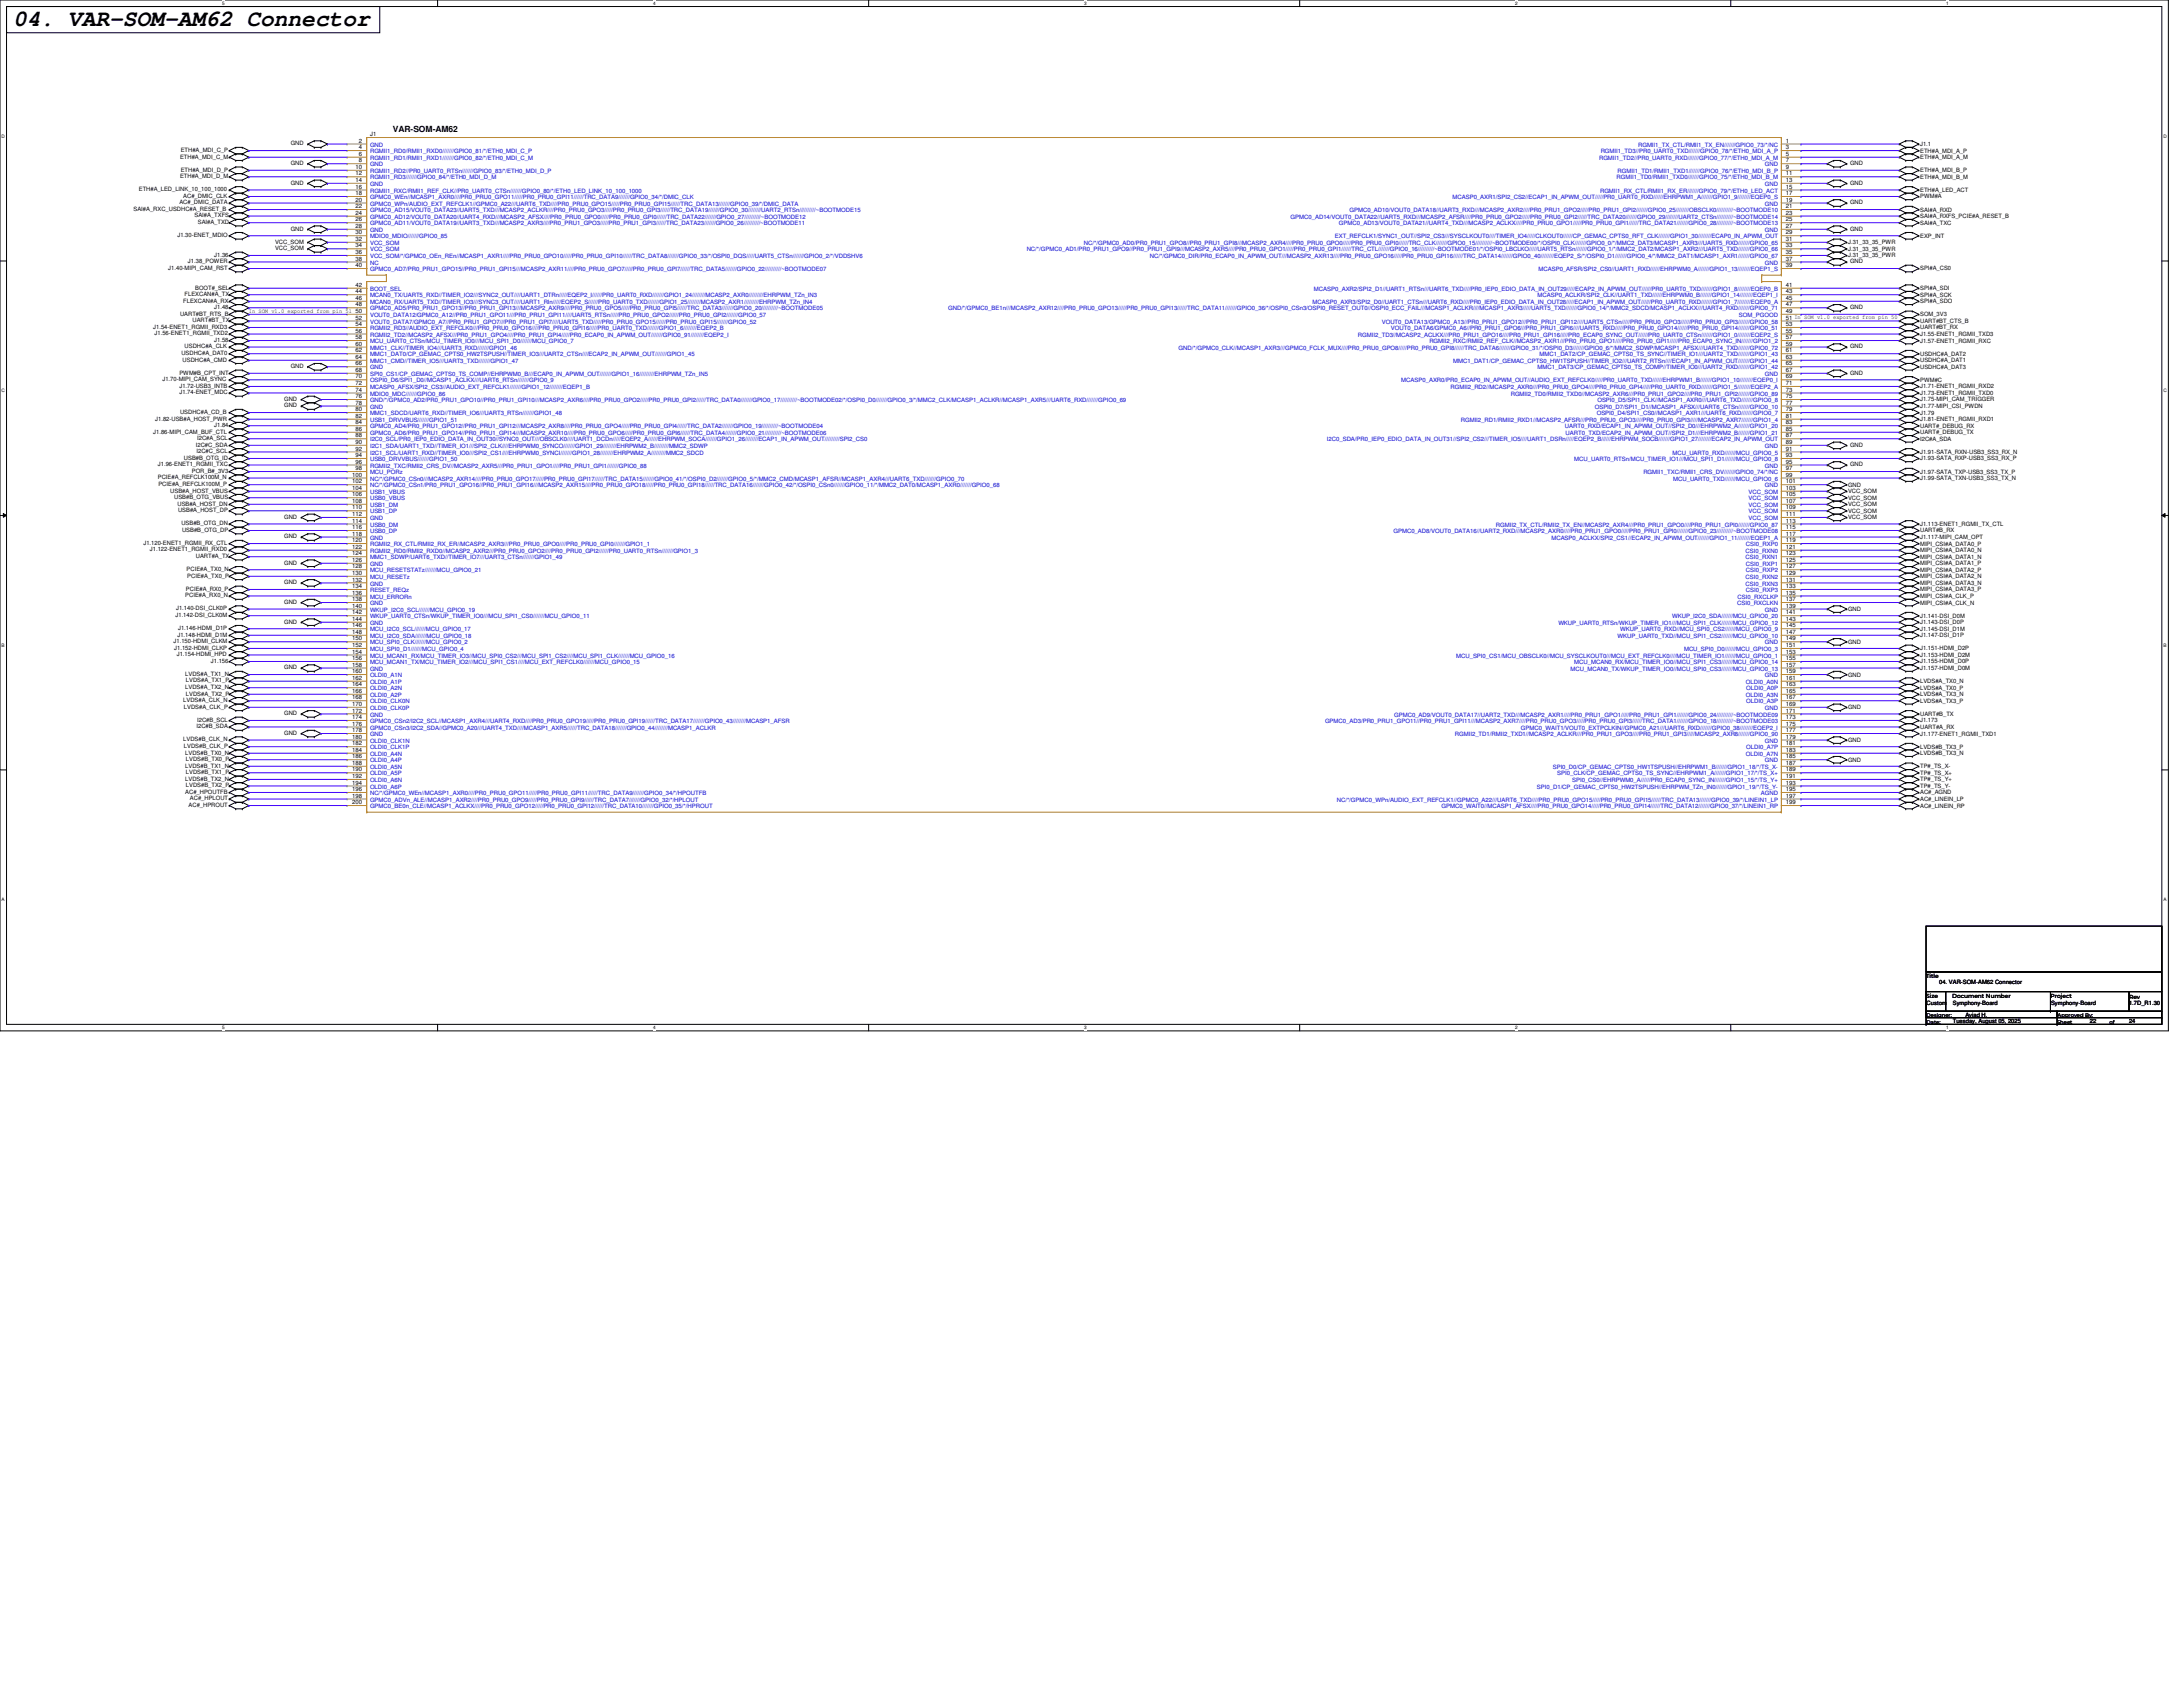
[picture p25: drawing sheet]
<svg xmlns="http://www.w3.org/2000/svg" width="279mm" height="216mm" viewBox="0 0 279 216" stroke-linecap="round" stroke-linejoin="round" font-family="sans-serif">
<defs><g id="words">
<text font-size="2.9" x="1.7" y="3.3">04. VAR-SOM-AM62 Connector</text>
<text font-size="1.1" x="50.3" y="16.9">VAR-SOM-AM62</text>
<g font-size=".8">
<text x="47.4" y="17.4">J1</text>
<text x="23.1" y="20.3">ETH#A_MDI_C_M</text>
<text x="23.1" y="22.8">ETH#A_MDI_D_M</text>
<text x="23.1" y="19.5">ETH#A_MDI_C_P</text>
<text x="23.1" y="22">ETH#A_MDI_D_P</text>
<text x="37.2" y="18.6">GND</text>
<text x="37.2" y="21.1">GND</text>
<text x="37.2" y="23.6">GND</text>
<text x="45.5" y="21.6">10</text>
<text x="45.5" y="22.4">12</text>
<text x="45.5" y="23.3">14</text>
<text x="45.9" y="18.3">2</text>
<text x="45.9" y="19.1">4</text>
<text x="45.9" y="19.9">6</text>
<text x="45.9" y="20.8">8</text>
<text x="228.6" y="18.3">1</text>
<text x="228.6" y="19.1">3</text>
<text x="228.6" y="19.9">5</text>
<text x="228.6" y="20.8">7</text>
<text x="228.6" y="21.6">9</text>
<text x="228.6" y="22.4">11</text>
<text x="228.6" y="23.3">13</text>
<text x="236.8" y="21.1">GND</text>
<text x="236.8" y="23.6">GND</text>
<text x="245.8" y="18.7">J1.1</text>
<text x="245.8" y="19.5">ETH#A_MDI_A_P</text>
<text x="245.8" y="20.4">ETH#A_MDI_A_M</text>
<text x="245.8" y="22">ETH#A_MDI_B_P</text>
<text x="245.8" y="22.9">ETH#A_MDI_B_M</text>
<text x="17.1" y="27">SAI#A_RXC_USDHC#A_RESET_B</text>
<text x="17.8" y="24.5">ETH#A_LED_LINK_10_100_1000</text>
<text x="23" y="26.2">AC#_DMIC_DATA</text>
<text x="23.5" y="25.3">AC#_DMIC_CLK</text>
<text x="24.9" y="27.8">SAI#A_TXFS</text>
<text x="25.3" y="28.7">SAI#A_TXD</text>
<text x="37.2" y="29.5">GND</text>
<text x="45.5" y="24.1">16</text>
<text x="45.5" y="25">18</text>
<text x="45.5" y="25.8">20</text>
<text x="45.5" y="26.6">22</text>
<text x="45.5" y="27.5">24</text>
<text x="45.5" y="28.3">26</text>
<text x="45.5" y="29.2">28</text>
<text x="45.5" y="30">30</text>
<text x="228.6" y="24.1">15</text>
<text x="228.6" y="25">17</text>
<text x="228.6" y="25.8">19</text>
<text x="228.6" y="26.6">21</text>
<text x="228.6" y="27.5">23</text>
<text x="228.6" y="28.3">25</text>
<text x="228.6" y="29.2">27</text>
<text x="228.6" y="30">29</text>
<text x="236.8" y="26.2">GND</text>
<text x="236.8" y="29.5">GND</text>
<text x="245.8" y="24.6">ETH#A_LED_ACT</text>
<text x="245.8" y="25.4">PWM#A</text>
<text x="245.8" y="27.1">SAI#A_RXD</text>
<text x="245.8" y="27.9">SAI#A_RXFS_PCIE#A_RESET_B</text>
<text x="245.8" y="28.8">SAI#A_TXC</text>
<text x="21.5" y="34.5">J1.40-MIPI_CAM_RST</text>
<text x="22.7" y="30.3">J1.30-ENET_MDIO</text>
<text x="24.1" y="33.7">J1.38_POWER</text>
<text x="27.4" y="32.9">J1.36</text>
<text x="35.2" y="31.2">VCC_SOM</text>
<text x="35.2" y="32">VCC_SOM</text>
<text x="45.5" y="30.8">32</text>
<text x="45.5" y="31.7">34</text>
<text x="45.5" y="32.5">36</text>
<text x="45.5" y="33.3">38</text>
<text x="45.5" y="34.2">40</text>
<text x="228.6" y="30.8">31</text>
<text x="228.6" y="31.7">33</text>
<text x="228.6" y="32.5">35</text>
<text x="228.6" y="33.3">37</text>
<text x="228.6" y="34.2">39</text>
<text x="236.5" y="31.3">J.31_33_35_PWR</text>
<text x="236.5" y="32.1">J.31_33_35_PWR</text>
<text x="236.5" y="32.9">J.31_33_35_PWR</text>
<text x="236.8" y="33.7">GND</text>
<text x="245.8" y="30.4">EXP_INT</text>
<text x="245.8" y="34.6">SPI#A_CS0</text>
<text x="23.1" y="40.4">UART#BT_RTS_B</text>
<text x="23.5" y="38.7">FLEXCAN#A_RX</text>
<text x="23.6" y="37.9">FLEXCAN#A_TX</text>
<text x="24.6" y="41.2">UART#BT_TX</text>
<text x="25" y="37.1">BOOT#_SEL</text>
<text x="27.4" y="39.6">J1.48</text>
<text x="31.8" y="40">In SOM v1.0 exported from pin 51</text>
<text x="45.5" y="36.7">42</text>
<text x="45.5" y="37.5">44</text>
<text x="45.5" y="38.4">46</text>
<text x="45.5" y="39.2">48</text>
<text x="45.5" y="40">50</text>
<text x="45.5" y="40.9">52</text>
<text x="45.5" y="41.7">54</text>
<text x="228.6" y="36.7">41</text>
<text x="228.6" y="37.5">43</text>
<text x="228.6" y="38.4">45</text>
<text x="228.6" y="39.2">47</text>
<text x="228.6" y="40">49</text>
<text x="228.6" y="40.9">51 In SOM v1.0 exported from pin 50</text>
<text x="228.6" y="41.7">53</text>
<text x="236.8" y="39.6">GND</text>
<text x="245.8" y="37.1">SPI#A_SDI</text>
<text x="245.8" y="38">SPI#A_SCK</text>
<text x="245.8" y="38.8">SPI#A_SDO</text>
<text x="245.8" y="40.5">SOM_3V3</text>
<text x="245.8" y="41.3">UART#BT_CTS_B</text>
<text x="19.6" y="42.1">J1.54-ENET1_RGMII_RXD3</text>
<text x="19.8" y="42.9">J1.56-ENET1_RGMII_TXD2</text>
<text x="23" y="48">PWM#B_CPT_INT</text>
<text x="23.2" y="45.4">USDHC#A_DAT0</text>
<text x="23.4" y="46.3">USDHC#A_CMD</text>
<text x="23.6" y="44.6">USDHC#A_CLK</text>
<text x="27.4" y="43.8">J1.58</text>
<text x="37.2" y="47.1">GND</text>
<text x="45.5" y="42.6">56</text>
<text x="45.5" y="43.4">58</text>
<text x="45.5" y="44.2">60</text>
<text x="45.5" y="45.1">62</text>
<text x="45.5" y="45.9">64</text>
<text x="45.5" y="46.8">66</text>
<text x="45.5" y="47.6">68</text>
<text x="228.6" y="42.6">55</text>
<text x="228.6" y="43.4">57</text>
<text x="228.6" y="44.2">59</text>
<text x="228.6" y="45.1">61</text>
<text x="228.6" y="45.9">63</text>
<text x="228.6" y="46.8">65</text>
<text x="228.6" y="47.6">67</text>
<text x="236.8" y="44.6">GND</text>
<text x="236.8" y="48">GND</text>
<text x="245.8" y="42.2">UART#BT_RX</text>
<text x="245.8" y="43">J1.55-ENET1_RGMII_TXD3</text>
<text x="245.8" y="43.8">J1.57-ENET1_RGMII_RXC</text>
<text x="245.8" y="45.5">USDHC#A_DAT2</text>
<text x="245.8" y="46.4">USDHC#A_DAT1</text>
<text x="245.8" y="47.2">USDHC#A_DAT3</text>
<text x="19.9" y="53.8">J1.82-USB#A_HOST_PWR</text>
<text x="20.8" y="48.8">J1.70-MIPI_CAM_SYNC</text>
<text x="23" y="49.6">J1.72-USB3_INTB</text>
<text x="23" y="50.5">J1.74-ENET_MDC</text>
<text x="23.1" y="53">USDHC#A_CD_B</text>
<text x="36.4" y="51.3">GND</text>
<text x="36.4" y="52.1">GND</text>
<text x="45.5" y="48.4">70</text>
<text x="45.5" y="49.3">72</text>
<text x="45.5" y="50.1">74</text>
<text x="45.5" y="50.9">76</text>
<text x="45.5" y="51.8">78</text>
<text x="45.5" y="52.6">80</text>
<text x="45.5" y="53.5">82</text>
<text x="228.6" y="48.4">69</text>
<text x="228.6" y="49.3">71</text>
<text x="228.6" y="50.1">73</text>
<text x="228.6" y="50.9">75</text>
<text x="228.6" y="51.8">77</text>
<text x="228.6" y="52.6">79</text>
<text x="228.6" y="53.5">81</text>
<text x="245.8" y="48.9">PWM#C</text>
<text x="245.8" y="49.7">J1.71-ENET1_RGMII_RXD2</text>
<text x="245.8" y="50.5">J1.73-ENET1_RGMII_TXD0</text>
<text x="245.8" y="51.4">J1.75-MIPI_CAM_TRIGGER</text>
<text x="245.8" y="52.2">J1.77-MIPI_CSI_PWDN</text>
<text x="245.8" y="53.1">J1.79</text>
<text x="245.8" y="53.9">J1.81-ENET1_RGMII_RXD1</text>
<text x="19.6" y="55.5">J1.86-MIPI_CAM_BUF_CTL</text>
<text x="20.2" y="59.7">J1.96-ENET1_RGMII_TXC</text>
<text x="23.5" y="58.8">USB#B_OTG_ID</text>
<text x="25.1" y="57.2">I2C#C_SDA</text>
<text x="25.1" y="58">I2C#C_SCL</text>
<text x="25.2" y="56.3">I2C#A_SCL</text>
<text x="27.4" y="54.7">J1.84</text>
<text x="45.5" y="54.3">84</text>
<text x="45.5" y="55.1">86</text>
<text x="45.5" y="56">88</text>
<text x="45.5" y="56.8">90</text>
<text x="45.5" y="57.7">92</text>
<text x="45.5" y="58.5">94</text>
<text x="45.5" y="59.3">96</text>
<text x="228.6" y="54.3">83</text>
<text x="228.6" y="55.1">85</text>
<text x="228.6" y="56">87</text>
<text x="228.6" y="56.8">89</text>
<text x="228.6" y="57.7">91</text>
<text x="228.6" y="58.5">93</text>
<text x="228.6" y="59.3">95</text>
<text x="236.8" y="57.2">GND</text>
<text x="236.8" y="59.7">GND</text>
<text x="245.8" y="54.7">UART#_DEBUG_RX</text>
<text x="245.8" y="55.6">UART#_DEBUG_TX</text>
<text x="245.8" y="56.4">I2C#A_SDA</text>
<text x="245.8" y="58.1">J1.91-SATA_RXN-USB3_SS3_RX_N</text>
<text x="245.8" y="58.9">J1.93-SATA_RXP-USB3_SS3_RX_P</text>
<text x="20.2" y="61.4">PCIE#A_REFCLK100M_N</text>
<text x="20.3" y="62.2">PCIE#A_REFCLK100M_P</text>
<text x="21.8" y="63">USB#A_HOST_VBUS</text>
<text x="22.3" y="63.9">USB#B_OTG_VBUS</text>
<text x="22.7" y="64.7">USB#A_HOST_DN</text>
<text x="22.8" y="65.6">USB#A_HOST_DP</text>
<text x="24.6" y="60.5">POR_B#_3V3</text>
<text x="45.1" y="61">100</text>
<text x="45.1" y="61.8">102</text>
<text x="45.1" y="62.7">104</text>
<text x="45.1" y="63.5">106</text>
<text x="45.1" y="64.4">108</text>
<text x="45.1" y="65.2">110</text>
<text x="45.5" y="60.2">98</text>
<text x="228.6" y="60.2">97</text>
<text x="228.6" y="61">99</text>
<text x="228.6" y="61.8">101</text>
<text x="228.6" y="62.7">103</text>
<text x="228.6" y="63.5">105</text>
<text x="228.6" y="64.4">107</text>
<text x="228.6" y="65.2">109</text>
<text x="236.5" y="62.3">GND</text>
<text x="236.5" y="63.1">VCC_SOM</text>
<text x="236.5" y="64">VCC_SOM</text>
<text x="236.5" y="64.8">VCC_SOM</text>
<text x="236.5" y="65.6">VCC_SOM</text>
<text x="245.8" y="60.6">J1.97-SATA_TXP-USB3_SS3_TX_P</text>
<text x="245.8" y="61.4">J1.99-SATA_TXN-USB3_SS3_TX_N</text>
<text x="18.4" y="69.7">J1.120-ENET1_RGMII_RX_CTL</text>
<text x="19.2" y="70.6">J1.122-ENET1_RGMII_RXD0</text>
<text x="23.2" y="67.2">USB#B_OTG_DN</text>
<text x="23.3" y="68.1">USB#B_OTG_DP</text>
<text x="25.1" y="71.4">UART#A_TX</text>
<text x="36.4" y="66.4">GND</text>
<text x="36.4" y="68.9">GND</text>
<text x="45.1" y="66">112</text>
<text x="45.1" y="66.9">114</text>
<text x="45.1" y="67.7">116</text>
<text x="45.1" y="68.5">118</text>
<text x="45.1" y="69.4">120</text>
<text x="45.1" y="70.2">122</text>
<text x="45.1" y="71.1">124</text>
<text x="45.1" y="71.9">126</text>
<text x="228.6" y="66">111</text>
<text x="228.6" y="66.9">113</text>
<text x="228.6" y="67.7">115</text>
<text x="228.6" y="68.5">117</text>
<text x="228.6" y="69.4">119</text>
<text x="228.6" y="70.2">121</text>
<text x="228.6" y="71.1">123</text>
<text x="228.6" y="71.9">125</text>
<text x="236.5" y="66.5">VCC_SOM</text>
<text x="245.8" y="67.3">J1.113-ENET1_RGMII_TX_CTL</text>
<text x="245.8" y="68.1">UART#B_RX</text>
<text x="245.8" y="69">J1.117-MIPI_CAM_OPT</text>
<text x="245.8" y="69.8">MIPI_CSI#A_DATA0_P</text>
<text x="245.8" y="70.7">MIPI_CSI#A_DATA0_N</text>
<text x="245.8" y="71.5">MIPI_CSI#A_DATA1_N</text>
<text x="23.7" y="76.4">PCIE#A_RX0_N</text>
<text x="23.8" y="75.6">PCIE#A_RX0_P</text>
<text x="23.9" y="73.1">PCIE#A_TX0_N</text>
<text x="24" y="73.9">PCIE#A_TX0_P</text>
<text x="36.4" y="72.3">GND</text>
<text x="36.4" y="74.8">GND</text>
<text x="36.4" y="77.3">GND</text>
<text x="45.1" y="72.7">128</text>
<text x="45.1" y="73.6">130</text>
<text x="45.1" y="74.4">132</text>
<text x="45.1" y="75.3">134</text>
<text x="45.1" y="76.1">136</text>
<text x="45.1" y="76.9">138</text>
<text x="45.1" y="77.8">140</text>
<text x="228.6" y="72.7">127</text>
<text x="228.6" y="73.6">129</text>
<text x="228.6" y="74.4">131</text>
<text x="228.6" y="75.3">133</text>
<text x="228.6" y="76.1">135</text>
<text x="228.6" y="76.9">137</text>
<text x="228.6" y="77.8">139</text>
<text x="245.8" y="72.3">MIPI_CSI#A_DATA1_P</text>
<text x="245.8" y="73.2">MIPI_CSI#A_DATA2_P</text>
<text x="245.8" y="74">MIPI_CSI#A_DATA2_N</text>
<text x="245.8" y="74.9">MIPI_CSI#A_DATA3_N</text>
<text x="245.8" y="75.7">MIPI_CSI#A_DATA3_P</text>
<text x="245.8" y="76.5">MIPI_CSI#A_CLK_P</text>
<text x="245.8" y="77.4">MIPI_CSI#A_CLK_N</text>
<text x="22.2" y="82.3">J1.150-HDMI_CLKM</text>
<text x="22.3" y="83.2">J1.152-HDMI_CLKP</text>
<text x="22.5" y="79">J1.142-DSI_CLK0M</text>
<text x="22.5" y="78.1">J1.140-DSI_CLK0P</text>
<text x="22.6" y="84">J1.154-HDMI_HPD</text>
<text x="22.7" y="81.5">J1.148-HDMI_D1M</text>
<text x="22.8" y="80.6">J1.146-HDMI_D1P</text>
<text x="36.4" y="79.8">GND</text>
<text x="45.1" y="78.6">142</text>
<text x="45.1" y="79.4">144</text>
<text x="45.1" y="80.3">146</text>
<text x="45.1" y="81.1">148</text>
<text x="45.1" y="82">150</text>
<text x="45.1" y="82.8">152</text>
<text x="45.1" y="83.6">154</text>
<text x="228.6" y="78.6">141</text>
<text x="228.6" y="79.4">143</text>
<text x="228.6" y="80.3">145</text>
<text x="228.6" y="81.1">147</text>
<text x="228.6" y="82">149</text>
<text x="228.6" y="82.8">151</text>
<text x="228.6" y="83.6">153</text>
<text x="236.5" y="78.2">GND</text>
<text x="236.5" y="82.4">GND</text>
<text x="245.8" y="79">J1.141-DSI_D0M</text>
<text x="245.8" y="79.9">J1.143-DSI_D0P</text>
<text x="245.8" y="80.7">J1.145-DSI_D1M</text>
<text x="245.8" y="81.6">J1.147-DSI_D1P</text>
<text x="245.8" y="83.2">J1.151-HDMI_D2P</text>
<text x="23.5" y="89.9">LVDS#A_CLK_N</text>
<text x="23.7" y="86.5">LVDS#A_TX1_N</text>
<text x="23.7" y="88.2">LVDS#A_TX2_N</text>
<text x="23.8" y="87.3">LVDS#A_TX1_P</text>
<text x="23.8" y="89">LVDS#A_TX2_P</text>
<text x="27" y="84.8">J1.156</text>
<text x="36.4" y="85.7">GND</text>
<text x="45.1" y="84.5">156</text>
<text x="45.1" y="85.3">158</text>
<text x="45.1" y="86.1">160</text>
<text x="45.1" y="87">162</text>
<text x="45.1" y="87.8">164</text>
<text x="45.1" y="88.7">166</text>
<text x="45.1" y="89.5">168</text>
<text x="228.6" y="84.5">155</text>
<text x="228.6" y="85.3">157</text>
<text x="228.6" y="86.1">159</text>
<text x="228.6" y="87">161</text>
<text x="228.6" y="87.8">163</text>
<text x="228.6" y="88.7">165</text>
<text x="228.6" y="89.5">167</text>
<text x="236.5" y="86.6">GND</text>
<text x="245.8" y="84.1">J1.153-HDMI_D2M</text>
<text x="245.8" y="84.9">J1.155-HDMI_D0P</text>
<text x="245.8" y="85.8">J1.157-HDMI_D0M</text>
<text x="245.8" y="87.4">LVDS#A_TX0_N</text>
<text x="245.8" y="88.3">LVDS#A_TX0_P</text>
<text x="245.8" y="89.1">LVDS#A_TX3_N</text>
<text x="245.8" y="89.9">LVDS#A_TX3_P</text>
<text x="23.5" y="94.9">LVDS#B_CLK_N</text>
<text x="23.5" y="90.7">LVDS#A_CLK_P</text>
<text x="23.5" y="95.7">LVDS#B_CLK_P</text>
<text x="25.1" y="93.2">I2C#B_SDA</text>
<text x="25.2" y="92.4">I2C#B_SCL</text>
<text x="36.4" y="91.5">GND</text>
<text x="36.4" y="94.1">GND</text>
<text x="45.1" y="90.3">170</text>
<text x="45.1" y="91.2">172</text>
<text x="45.1" y="92">174</text>
<text x="45.1" y="92.9">176</text>
<text x="45.1" y="93.7">178</text>
<text x="45.1" y="94.5">180</text>
<text x="45.1" y="95.4">182</text>
<text x="228.6" y="90.3">169</text>
<text x="228.6" y="91.2">171</text>
<text x="228.6" y="92">173</text>
<text x="228.6" y="92.9">175</text>
<text x="228.6" y="93.7">177</text>
<text x="228.6" y="94.5">179</text>
<text x="228.6" y="95.4">181</text>
<text x="236.5" y="90.8">GND</text>
<text x="236.5" y="95">GND</text>
<text x="245.8" y="91.6">UART#B_TX</text>
<text x="245.8" y="92.5">J1.173</text>
<text x="245.8" y="93.3">UART#A_RX</text>
<text x="245.8" y="94.1">J1.177-ENET1_RGMII_TXD1</text>
<text x="245.8" y="95.8">LVDS#B_TX3_P</text>
<text x="23.7" y="96.6">LVDS#B_TX0_N</text>
<text x="23.7" y="98.2">LVDS#B_TX1_N</text>
<text x="23.7" y="99.9">LVDS#B_TX2_N</text>
<text x="23.7" y="101.6">AC#_HPOUTFB</text>
<text x="23.8" y="97.4">LVDS#B_TX0_P</text>
<text x="23.8" y="99.1">LVDS#B_TX1_P</text>
<text x="23.8" y="100.8">LVDS#B_TX2_P</text>
<text x="45.1" y="96.2">184</text>
<text x="45.1" y="97">186</text>
<text x="45.1" y="97.9">188</text>
<text x="45.1" y="98.7">190</text>
<text x="45.1" y="99.6">192</text>
<text x="45.1" y="100.4">194</text>
<text x="45.1" y="101.2">196</text>
<text x="228.6" y="96.2">183</text>
<text x="228.6" y="97">185</text>
<text x="228.6" y="97.9">187</text>
<text x="228.6" y="98.7">189</text>
<text x="228.6" y="99.6">191</text>
<text x="228.6" y="100.4">193</text>
<text x="228.6" y="101.2">195</text>
<text x="236.5" y="97.5">GND</text>
<text x="245.8" y="96.6">LVDS#B_TX3_N</text>
<text x="245.8" y="98.3">TP#_TS_X-</text>
<text x="245.8" y="99.2">TP#_TS_X+</text>
<text x="245.8" y="100">TP#_TS_Y+</text>
<text x="245.8" y="100.8">TP#_TS_Y-</text>
<text x="245.8" y="101.7">AC#_AGND</text>
<text x="24.1" y="103.3">AC#_HPROUT</text>
<text x="24.3" y="102.4">AC#_HPLOUT</text>
<text x="45.1" y="102.1">198</text>
<text x="45.1" y="102.9">200</text>
<text x="228.6" y="102.1">197</text>
<text x="228.6" y="102.9">199</text>
<text x="245.8" y="102.5">AC#_LINEIN_LP</text>
<text x="245.8" y="103.4">AC#_LINEIN_RP</text>
<text x="246.5" y="125.2">Title</text>
<text x="248.2" y="125.9">04. VAR-SOM-AM62 Connector</text>
<text x="246.5" y="127.7">Size</text>
<text x="246.6" y="128.7">Custom</text>
<text x="249.9" y="127.7">Document Number</text>
<text x="249.9" y="130.9">Tuesday, August 05, 2025</text>
<text x="249.9" y="128.7">Symphony-Board</text>
<text x="251.5" y="130.2">Aviad H.</text>
<text x="262.4" y="127.7">Project</text>
<text x="262.5" y="128.7">Symphony-Board</text>
<text x="267.5" y="130.9">22</text>
<text x="272.5" y="127.8">Rev</text>
<text x="272.5" y="128.7">1.7D_R1.30</text>
<text x="272.5" y="130.9">24</text>
</g>
<g font-size=".8" fill="#00c">
<text x="47.4" y="18.8">GND</text>
<text x="47.4" y="19.6">RGMII1_RD0/RMII1_RXD0///////GPIO0_81/*/ETH0_MDI_C_P</text>
<text x="47.4" y="20.5">RGMII1_RD1/RMII1_RXD1///////GPIO0_82/*/ETH0_MDI_C_M</text>
<text x="47.4" y="21.3">GND</text>
<text x="47.4" y="22.1">RGMII1_RD2//PR0_UART0_RTSn///////GPIO0_83/*/ETH0_MDI_D_P</text>
<text x="47.4" y="23">RGMII1_RD3///////GPIO0_84/*/ETH0_MDI_D_M</text>
<text x="47.4" y="23.8">GND</text>
<text x="204.7" y="20.5">RGMII1_TD2//PR0_UART0_RXD///////GPIO0_77/*/ETH0_MDI_A_M</text>
<text x="204.9" y="19.6">RGMII1_TD3//PR0_UART0_TXD///////GPIO0_78/*/ETH0_MDI_A_P</text>
<text x="206.9" y="23">RGMII1_TD0/RMII1_TXD0///////GPIO0_75/*/ETH0_MDI_B_M</text>
<text x="207" y="22.1">RGMII1_TD1/RMII1_TXD1///////GPIO0_76/*/ETH0_MDI_B_P</text>
<text x="209.7" y="18.8">RGMII1_TX_CTL/RMII1_TX_EN///////GPIO0_73/*/NC</text>
<text x="225.9" y="21.3">GND</text>
<text x="225.9" y="23.8">GND</text>
<text x="47.4" y="24.6">RGMII1_RXC/RMII1_REF_CLK//PR0_UART0_CTSn///////GPIO0_80/*/ETH0_LED_LINK_10_100_1000</text>
<text x="47.4" y="25.5">GPMC0_WEn//MCASP1_AXR0////PR0_PRU0_GPO11/////PR0_PRU0_GPI11//////TRC_DATA9///////GPIO0_34/*/DMIC_CLK</text>
<text x="47.4" y="26.3">GPMC0_WPn/AUDIO_EXT_REFCLK1//GPMC0_A22///UART6_TXD////PR0_PRU0_GPO15/////PR0_PRU0_GPI15//////TRC_DATA13///////GPIO0_39/*/DMIC_DATA</text>
<text x="47.4" y="27.2">GPMC0_AD15/VOUT0_DATA23//UART5_TXD///MCASP2_ACLKR////PR0_PRU0_GPO3/////PR0_PRU0_GPI3//////TRC_DATA19///////GPIO0_30////////UART2_RTSn//////////~BOOTMODE15</text>
<text x="47.4" y="28">GPMC0_AD12/VOUT0_DATA20//UART4_RXD///MCASP2_AFSX////PR0_PRU0_GPO0/////PR0_PRU0_GPI0//////TRC_DATA22///////GPIO0_27//////////~BOOTMODE12</text>
<text x="47.4" y="28.8">GPMC0_AD11/VOUT0_DATA19//UART3_TXD///MCASP2_AXR3////PR0_PRU1_GPO3/////PR0_PRU1_GPI3//////TRC_DATA23///////GPIO0_26//////////~BOOTMODE11</text>
<text x="47.4" y="29.7">GND</text>
<text x="165.2" y="28">GPMC0_AD14/VOUT0_DATA22//UART5_RXD///MCASP2_AFSR////PR0_PRU0_GPO2/////PR0_PRU0_GPI2//////TRC_DATA20///////GPIO0_29////////UART2_CTSn//////////~BOOTMODE14</text>
<text x="171.4" y="28.8">GPMC0_AD13/VOUT0_DATA21//UART4_TXD///MCASP2_ACLKX////PR0_PRU0_GPO1/////PR0_PRU0_GPI1//////TRC_DATA21///////GPIO0_28//////////~BOOTMODE13</text>
<text x="172.7" y="27.2">GPMC0_AD10/VOUT0_DATA18//UART3_RXD///MCASP2_AXR2////PR0_PRU1_GPO2/////PR0_PRU1_GPI2///////GPIO0_25////////OBSCLK0//////////~BOOTMODE10</text>
<text x="185.9" y="25.5">MCASP0_AXR1/SPI2_CS2//ECAP1_IN_APWM_OUT/////PR0_UART0_RXD//////EHRPWM1_A///////GPIO1_9////////EQEP0_S</text>
<text x="204.8" y="24.6">RGMII1_RX_CTL/RMII1_RX_ER///////GPIO0_79/*/ETH0_LED_ACT</text>
<text x="225.9" y="26.3">GND</text>
<text x="225.9" y="29.7">GND</text>
<text x="47.4" y="30.5">MDIO0_MDIO///////GPIO0_85</text>
<text x="47.4" y="31.3">VCC_SOM</text>
<text x="47.4" y="32.2">VCC_SOM</text>
<text x="47.4" y="33">VCC_SOM/*/GPMC0_OEn_REn//MCASP1_AXR1////PR0_PRU0_GPO10/////PR0_PRU0_GPI10//////TRC_DATA8///////GPIO0_33/*/OSPI0_DQS/////UART5_CTSn///////GPIO0_2/*/VDDSHV6</text>
<text x="47.4" y="33.9">NC</text>
<text x="47.4" y="34.7">GPMC0_AD7/PR0_PRU1_GPO15//PR0_PRU1_GPI15///MCASP2_AXR11////PR0_PRU0_GPO7/////PR0_PRU0_GPI7//////TRC_DATA5///////GPIO0_22//////////~BOOTMODE07</text>
<text x="131.4" y="32.2">NC/*/GPMC0_AD1/PR0_PRU1_GPO9//PR0_PRU1_GPI9///MCASP2_AXR5////PR0_PRU0_GPO1/////PR0_PRU0_GPI1//////TRC_CTL///////GPIO0_16//////////~BOOTMODE01/*/OSPI0_LBCLKO/////UART5_RTSn///////GPIO0_1/*/MMC2_DAT2/MCASP1_AXR2///UART5_TXD///////GPIO0_66</text>
<text x="138.7" y="31.3">NC/*/GPMC0_AD0/PR0_PRU1_GPO8//PR0_PRU1_GPI8///MCASP2_AXR4////PR0_PRU0_GPO0/////PR0_PRU0_GPI0//////TRC_CLK///////GPIO0_15//////////~BOOTMODE00/*/OSPI0_CLK///////GPIO0_0/*/MMC2_DAT3/MCASP1_AXR3///UART5_RXD///////GPIO0_65</text>
<text x="147.2" y="33">NC/*/GPMC0_DIR/PR0_ECAP0_IN_APWM_OUT///MCASP2_AXR13////PR0_PRU0_GPO16/////PR0_PRU0_GPI16//////TRC_DATA14///////GPIO0_40////////EQEP2_S/*/OSPI0_D1///////GPIO0_4/*/MMC2_DAT1/MCASP1_AXR1///////GPIO0_67</text>
<text x="170.8" y="30.5">EXT_REFCLK1/SYNC1_OUT//SPI2_CS3///SYSCLKOUT0////TIMER_IO4/////CLKOUT0//////CP_GEMAC_CPTS0_RFT_CLK///////GPIO1_30////////ECAP0_IN_APWM_OUT</text>
<text x="196.9" y="34.7">MCASP0_AFSR/SPI2_CS0//UART1_RXD//////EHRPWM0_A///////GPIO1_13////////EQEP1_S</text>
<text x="225.9" y="33.9">GND</text>
<text x="47.4" y="37.2">BOOT_SEL</text>
<text x="47.4" y="38.1">MCAN0_TX/UART5_RXD//TIMER_IO2///SYNC2_OUT////UART1_DTRn/////EQEP2_I//////PR0_UART0_RXD///////GPIO1_24////////MCASP2_AXR0/////////EHRPWM_TZn_IN3</text>
<text x="47.4" y="38.9">MCAN0_RX/UART5_TXD//TIMER_IO3///SYNC3_OUT////UART1_RIn/////EQEP2_S//////PR0_UART0_TXD///////GPIO1_25////////MCASP2_AXR1/////////EHRPWM_TZn_IN4</text>
<text x="47.4" y="39.7">GPMC0_AD5/PR0_PRU1_GPO13//PR0_PRU1_GPI13///MCASP2_AXR9////PR0_PRU0_GPO5/////PR0_PRU0_GPI5//////TRC_DATA3///////GPIO0_20//////////~BOOTMODE05</text>
<text x="47.4" y="40.6">VOUT0_DATA12/GPMC0_A12//PR0_PRU1_GPO11///PR0_PRU1_GPI11////UART5_RTSn/////PR0_PRU0_GPO2//////PR0_PRU0_GPI2///////GPIO0_57</text>
<text x="47.4" y="41.4">VOUT0_DATA7/GPMC0_A7//PR0_PRU1_GPO7///PR0_PRU1_GPI7////UART5_TXD/////PR0_PRU0_GPO15//////PR0_PRU0_GPI15///////GPIO0_52</text>
<text x="121.3" y="39.7">GND/*/GPMC0_BE1n///MCASP2_AXR12////PR0_PRU0_GPO13/////PR0_PRU0_GPI13//////TRC_DATA11///////GPIO0_36/*/OSPI0_CSn3/OSPI0_RESET_OUT0//OSPI0_ECC_FAIL///MCASP1_ACLKR////MCASP1_AXR3/////UART5_TXD///////GPIO0_14/*/MMC2_SDCD/MCASP1_ACLKX///UART4_RXD///////GPIO0_71</text>
<text x="168" y="38.9">MCASP0_AXR3/SPI2_D0//UART1_CTSn///UART6_RXD////PR0_IEP0_EDIO_DATA_IN_OUT28/////ECAP1_IN_APWM_OUT//////PR0_UART0_RXD///////GPIO1_7////////EQEP0_A</text>
<text x="168.2" y="37.2">MCASP0_AXR2/SPI2_D1//UART1_RTSn///UART6_TXD////PR0_IEP0_EDIO_DATA_IN_OUT29/////ECAP2_IN_APWM_OUT//////PR0_UART0_TXD///////GPIO1_8////////EQEP0_B</text>
<text x="176.8" y="41.4">VOUT0_DATA13/GPMC0_A13//PR0_PRU1_GPO12///PR0_PRU1_GPI12////UART5_CTSn/////PR0_PRU0_GPO3//////PR0_PRU0_GPI3///////GPIO0_58</text>
<text x="196.8" y="38.1">MCASP0_ACLKR/SPI2_CLK//UART1_TXD//////EHRPWM0_B///////GPIO1_14////////EQEP1_I</text>
<text x="222.6" y="40.6">SOM_PGOOD</text>
<text x="47.4" y="42.2">RGMII2_RD3//AUDIO_EXT_REFCLK0///PR0_PRU0_GPO16////PR0_PRU0_GPI16/////PR0_UART0_TXD///////GPIO1_6////////EQEP2_B</text>
<text x="47.4" y="43.1">RGMII2_TD2//MCASP2_AFSX///PR0_PRU1_GPO4////PR0_PRU1_GPI4/////PR0_ECAP0_IN_APWM_OUT///////GPIO0_91////////EQEP2_I</text>
<text x="47.4" y="43.9">MCU_UART0_CTSn/MCU_TIMER_IO0///MCU_SPI1_D0///////MCU_GPIO0_7</text>
<text x="47.4" y="44.8">MMC1_CLK//TIMER_IO4///UART3_RXD///////GPIO1_46</text>
<text x="47.4" y="45.6">MMC1_DAT0/CP_GEMAC_CPTS0_HW2TSPUSH//TIMER_IO3///UART2_CTSn////ECAP2_IN_APWM_OUT///////GPIO1_45</text>
<text x="47.4" y="46.4">MMC1_CMD//TIMER_IO5///UART3_TXD///////GPIO1_47</text>
<text x="47.4" y="47.3">GND</text>
<text x="150.9" y="44.8">GND/*/GPMC0_CLK//MCASP1_AXR3///GPMC0_FCLK_MUX////PR0_PRU0_GPO8/////PR0_PRU0_GPI8//////TRC_DATA6///////GPIO0_31/*/OSPI0_D3///////GPIO0_6/*/MMC2_SDWP/MCASP1_AFSX///UART4_TXD///////GPIO0_72</text>
<text x="173.8" y="43.1">RGMII2_TD3//MCASP2_ACLKX///PR0_PRU1_GPO16////PR0_PRU1_GPI16/////PR0_ECAP0_SYNC_OUT//////PR0_UART0_CTSn///////GPIO1_0////////EQEP2_S</text>
<text x="178" y="42.2">VOUT0_DATA6/GPMC0_A6//PR0_PRU1_GPO6///PR0_PRU1_GPI6////UART5_RXD/////PR0_PRU0_GPO14//////PR0_PRU0_GPI14///////GPIO0_51</text>
<text x="182.9" y="43.9">RGMII2_RXC/RMII2_REF_CLK//MCASP2_AXR1///PR0_PRU0_GPO1////PR0_PRU0_GPI1/////PR0_ECAP0_SYNC_IN///////GPIO1_2</text>
<text x="186" y="46.4">MMC1_DAT1/CP_GEMAC_CPTS0_HW1TSPUSH//TIMER_IO2///UART2_RTSn////ECAP1_IN_APWM_OUT///////GPIO1_44</text>
<text x="196.8" y="47.3">MMC1_DAT3/CP_GEMAC_CPTS0_TS_COMP//TIMER_IO0///UART2_RXD///////GPIO1_42</text>
<text x="197" y="45.6">MMC1_DAT2/CP_GEMAC_CPTS0_TS_SYNC//TIMER_IO1///UART2_TXD///////GPIO1_43</text>
<text x="47.4" y="48.1">SPI0_CS1/CP_GEMAC_CPTS0_TS_COMP//EHRPWM0_B///ECAP0_IN_APWM_OUT///////GPIO1_16/////////EHRPWM_TZn_IN5</text>
<text x="47.4" y="48.9">OSPI0_D6/SPI1_D0//MCASP1_ACLKX///UART6_RTSn///////GPIO0_9</text>
<text x="47.4" y="49.8">MCASP0_AFSX/SPI2_CS3//AUDIO_EXT_REFCLK1///////GPIO1_12////////EQEP1_B</text>
<text x="47.4" y="50.6">MDIO0_MDC///////GPIO0_86</text>
<text x="47.4" y="51.5">GND/*/GPMC0_AD2/PR0_PRU1_GPO10//PR0_PRU1_GPI10///MCASP2_AXR6////PR0_PRU0_GPO2/////PR0_PRU0_GPI2//////TRC_DATA0///////GPIO0_17//////////~BOOTMODE02/*/OSPI0_D0///////GPIO0_3/*/MMC2_CLK/MCASP1_ACLKR//MCASP1_AXR5///UART6_RXD///////GPIO0_69</text>
<text x="47.4" y="52.3">GND</text>
<text x="47.4" y="53.1">MMC1_SDCD/UART6_RXD//TIMER_IO6///UART3_RTSn///////GPIO1_48</text>
<text x="47.4" y="54">USB1_DRVVBUS///////GPIO1_51</text>
<text x="179.3" y="48.9">MCASP0_AXR0/PR0_ECAP0_IN_APWM_OUT//AUDIO_EXT_REFCLK0/////PR0_UART0_TXD//////EHRPWM1_B///////GPIO1_10////////EQEP0_I</text>
<text x="185.7" y="49.8">RGMII2_RD2//MCASP2_AXR0///PR0_PRU0_GPO4////PR0_PRU0_GPI4/////PR0_UART0_RXD///////GPIO1_5////////EQEP2_A</text>
<text x="187" y="54">RGMII2_RD1/RMII2_RXD1//MCASP2_AFSR///PR0_PRU0_GPO3////PR0_PRU0_GPI3/////MCASP2_AXR7///////GPIO1_4</text>
<text x="193.4" y="50.6">RGMII2_TD0/RMII2_TXD0//MCASP2_AXR6///PR0_PRU1_GPO2////PR0_PRU1_GPI2///////GPIO0_89</text>
<text x="204.1" y="52.3">OSPI0_D7/SPI1_D1//MCASP1_AFSX///UART6_CTSn///////GPIO0_10</text>
<text x="204.4" y="53.1">OSPI0_D4/SPI1_CS0//MCASP1_AXR1///UART6_RXD///////GPIO0_7</text>
<text x="204.4" y="51.5">OSPI0_D5/SPI1_CLK//MCASP1_AXR0///UART6_TXD///////GPIO0_8</text>
<text x="225.9" y="48.1">GND</text>
<text x="47.4" y="54.8">GPMC0_AD4/PR0_PRU1_GPO12//PR0_PRU1_GPI12///MCASP2_AXR8////PR0_PRU0_GPO4/////PR0_PRU0_GPI4//////TRC_DATA2///////GPIO0_19//////////~BOOTMODE04</text>
<text x="47.4" y="55.7">GPMC0_AD6/PR0_PRU1_GPO14//PR0_PRU1_GPI14///MCASP2_AXR10////PR0_PRU0_GPO6/////PR0_PRU0_GPI6//////TRC_DATA4///////GPIO0_21//////////~BOOTMODE06</text>
<text x="47.4" y="56.5">I2C0_SCL/PR0_IEP0_EDIO_DATA_IN_OUT30//SYNC0_OUT///OBSCLK0////UART1_DCDn/////EQEP2_A//////EHRPWM_SOCA///////GPIO1_26////////ECAP1_IN_APWM_OUT/////////SPI2_CS0</text>
<text x="47.4" y="57.3">I2C1_SDA/UART1_TXD//TIMER_IO1///SPI2_CLK////EHRPWM0_SYNCO///////GPIO1_29////////EHRPWM2_B/////////MMC2_SDWP</text>
<text x="47.4" y="58.2">I2C1_SCL/UART1_RXD//TIMER_IO0///SPI2_CS1////EHRPWM0_SYNCI///////GPIO1_28////////EHRPWM2_A/////////MMC2_SDCD</text>
<text x="47.4" y="59">USB0_DRVVBUS///////GPIO1_50</text>
<text x="47.4" y="59.8">RGMII2_TXC/RMII2_CRS_DV//MCASP2_AXR5///PR0_PRU1_GPO1////PR0_PRU1_GPI1///////GPIO0_88</text>
<text x="169.8" y="56.5">I2C0_SDA/PR0_IEP0_EDIO_DATA_IN_OUT31//SPI2_CS2///TIMER_IO5////UART1_DSRn/////EQEP2_B//////EHRPWM_SOCB///////GPIO1_27////////ECAP2_IN_APWM_OUT</text>
<text x="200.3" y="54.8">UART0_RXD/ECAP1_IN_APWM_OUT//SPI2_D0///EHRPWM2_A///////GPIO1_20</text>
<text x="200.4" y="55.7">UART0_TXD/ECAP2_IN_APWM_OUT//SPI2_D1///EHRPWM2_B///////GPIO1_21</text>
<text x="201.5" y="59">MCU_UART0_RTSn/MCU_TIMER_IO1///MCU_SPI1_D1///////MCU_GPIO0_8</text>
<text x="214.1" y="58.2">MCU_UART0_RXD///////MCU_GPIO0_5</text>
<text x="225.9" y="57.3">GND</text>
<text x="225.9" y="59.8">GND</text>
<text x="47.4" y="60.7">MCU_PORz</text>
<text x="47.4" y="61.5">NC/*/GPMC0_CSn0///MCASP2_AXR14////PR0_PRU0_GPO17/////PR0_PRU0_GPI17//////TRC_DATA15///////GPIO0_41/*/OSPI0_D2///////GPIO0_5/*/MMC2_CMD/MCASP1_AFSR//MCASP1_AXR4///UART6_TXD///////GPIO0_70</text>
<text x="47.4" y="62.4">NC/*/GPMC0_CSn1/PR0_PRU1_GPO16//PR0_PRU1_GPI16///MCASP2_AXR15////PR0_PRU0_GPO18/////PR0_PRU0_GPI18//////TRC_DATA16///////GPIO0_42/*/OSPI0_CSn0///////GPIO0_11/*/MMC2_DAT0/MCASP1_AXR0///////GPIO0_68</text>
<text x="47.4" y="63.2">USB1_VBUS</text>
<text x="47.4" y="64">USB0_VBUS</text>
<text x="47.4" y="64.9">USB1_DM</text>
<text x="47.4" y="65.7">USB1_DP</text>
<text x="210.3" y="60.7">RGMII1_TXC/RMII1_CRS_DV///////GPIO0_74/*/NC</text>
<text x="214.1" y="61.5">MCU_UART0_TXD///////MCU_GPIO0_6</text>
<text x="223.8" y="63.2">VCC_SOM</text>
<text x="223.8" y="64">VCC_SOM</text>
<text x="223.8" y="64.9">VCC_SOM</text>
<text x="223.8" y="65.7">VCC_SOM</text>
<text x="225.9" y="62.4">GND</text>
<text x="47.4" y="66.6">GND</text>
<text x="47.4" y="67.4">USB0_DM</text>
<text x="47.4" y="68.2">USB0_DP</text>
<text x="47.4" y="69.1">GND</text>
<text x="47.4" y="69.9">RGMII2_RX_CTL/RMII2_RX_ER//MCASP2_AXR3///PR0_PRU0_GPO0////PR0_PRU0_GPI0///////GPIO1_1</text>
<text x="47.4" y="70.7">RGMII2_RD0/RMII2_RXD0//MCASP2_AXR2///PR0_PRU0_GPO2////PR0_PRU0_GPI2//////PR0_UART0_RTSn///////GPIO1_3</text>
<text x="47.4" y="71.6">MMC1_SDWP/UART6_TXD//TIMER_IO7///UART3_CTSn///////GPIO1_49</text>
<text x="178.3" y="68.2">GPMC0_AD8/VOUT0_DATA16//UART2_RXD///MCASP2_AXR0////PR0_PRU1_GPO0/////PR0_PRU1_GPI0///////GPIO0_23//////////~BOOTMODE08</text>
<text x="191.5" y="67.4">RGMII2_TX_CTL/RMII2_TX_EN//MCASP2_AXR4///PR0_PRU1_GPO0////PR0_PRU1_GPI0///////GPIO0_87</text>
<text x="198.6" y="69.1">MCASP0_ACLKX/SPI2_CS1//ECAP2_IN_APWM_OUT///////GPIO1_11////////EQEP1_A</text>
<text x="223.4" y="70.7">CSI0_RXN0</text>
<text x="223.4" y="71.6">CSI0_RXN1</text>
<text x="223.5" y="69.9">CSI0_RXP0</text>
<text x="223.8" y="66.6">VCC_SOM</text>
<text x="47.4" y="72.4">GND</text>
<text x="47.4" y="73.3">MCU_RESETSTATz///////MCU_GPIO0_21</text>
<text x="47.4" y="74.1">MCU_RESETz</text>
<text x="47.4" y="74.9">GND</text>
<text x="47.4" y="75.8">RESET_REQz</text>
<text x="47.4" y="76.6">MCU_ERRORn</text>
<text x="47.4" y="77.4">GND</text>
<text x="222.4" y="77.4">CSI0_RXCLKN</text>
<text x="222.4" y="76.6">CSI0_RXCLKP</text>
<text x="223.4" y="74.1">CSI0_RXN2</text>
<text x="223.4" y="74.9">CSI0_RXN3</text>
<text x="223.5" y="72.4">CSI0_RXP1</text>
<text x="223.5" y="73.3">CSI0_RXP2</text>
<text x="223.5" y="75.8">CSI0_RXP3</text>
<text x="47.4" y="78.3">WKUP_I2C0_SCL///////MCU_GPIO0_19</text>
<text x="47.4" y="79.1">WKUP_UART0_CTSn/WKUP_TIMER_IO0///MCU_SPI1_CS0///////MCU_GPIO0_11</text>
<text x="47.4" y="80">GND</text>
<text x="47.4" y="80.8">MCU_I2C0_SCL///////MCU_GPIO0_17</text>
<text x="47.4" y="81.6">MCU_I2C0_SDA///////MCU_GPIO0_18</text>
<text x="47.4" y="82.5">MCU_SPI0_CLK///////MCU_GPIO0_2</text>
<text x="47.4" y="83.3">MCU_SPI0_D1///////MCU_GPIO0_4</text>
<text x="199.5" y="80">WKUP_UART0_RTSn/WKUP_TIMER_IO1///MCU_SPI1_CLK///////MCU_GPIO0_12</text>
<text x="207" y="81.6">WKUP_UART0_TXD//MCU_SPI1_CS2///////MCU_GPIO0_10</text>
<text x="207.4" y="80.8">WKUP_UART0_RXD//MCU_SPI0_CS2///////MCU_GPIO0_9</text>
<text x="214" y="79.1">WKUP_I2C0_SDA///////MCU_GPIO0_20</text>
<text x="215.5" y="83.3">MCU_SPI0_D0///////MCU_GPIO0_3</text>
<text x="225.9" y="78.3">GND</text>
<text x="225.9" y="82.5">GND</text>
<text x="47.4" y="84.2">MCU_MCAN1_RX/MCU_TIMER_IO3//MCU_SPI0_CS2///MCU_SPI1_CS2////MCU_SPI1_CLK///////MCU_GPIO0_16</text>
<text x="47.4" y="85">MCU_MCAN1_TX/MCU_TIMER_IO2///MCU_SPI1_CS1////MCU_EXT_REFCLK0///////MCU_GPIO0_15</text>
<text x="47.4" y="85.8">GND</text>
<text x="47.4" y="86.7">OLDI0_A1N</text>
<text x="47.4" y="87.5">OLDI0_A1P</text>
<text x="47.4" y="88.3">OLDI0_A2N</text>
<text x="47.4" y="89.2">OLDI0_A2P</text>
<text x="186.4" y="84.2">MCU_SPI0_CS1/MCU_OBSCLK0//MCU_SYSCLKOUT0///MCU_EXT_REFCLK0////MCU_TIMER_IO1///////MCU_GPIO0_1</text>
<text x="201" y="85.8">MCU_MCAN0_TX/WKUP_TIMER_IO0//MCU_SPI0_CS3///////MCU_GPIO0_13</text>
<text x="201.5" y="85">MCU_MCAN0_RX/MCU_TIMER_IO0//MCU_SPI1_CS3///////MCU_GPIO0_14</text>
<text x="223.5" y="87.5">OLDI0_A0N</text>
<text x="223.5" y="89.2">OLDI0_A3N</text>
<text x="223.5" y="88.3">OLDI0_A0P</text>
<text x="225.9" y="86.7">GND</text>
<text x="47.4" y="90">OLDI0_CLK0N</text>
<text x="47.4" y="90.9">OLDI0_CLK0P</text>
<text x="47.4" y="91.7">GND</text>
<text x="47.4" y="92.5">GPMC0_CSn2/I2C2_SCL//MCASP1_AXR4///UART4_RXD////PR0_PRU0_GPO19/////PR0_PRU0_GPI19//////TRC_DATA17///////GPIO0_43////////MCASP1_AFSR</text>
<text x="47.4" y="93.4">GPMC0_CSn3/I2C2_SDA//GPMC0_A20///UART4_TXD////MCASP1_AXR5//////TRC_DATA18///////GPIO0_44////////MCASP1_ACLKR</text>
<text x="47.4" y="94.2">GND</text>
<text x="47.4" y="95">OLDI0_CLK1N</text>
<text x="47.4" y="95.9">OLDI0_CLK1P</text>
<text x="169.6" y="92.5">GPMC0_AD3/PR0_PRU1_GPO11//PR0_PRU1_GPI11///MCASP2_AXR7////PR0_PRU0_GPO3/////PR0_PRU0_GPI3//////TRC_DATA1///////GPIO0_18//////////~BOOTMODE03</text>
<text x="178.4" y="91.7">GPMC0_AD9/VOUT0_DATA17//UART2_TXD///MCASP2_AXR1////PR0_PRU1_GPO1/////PR0_PRU1_GPI1///////GPIO0_24//////////~BOOTMODE09</text>
<text x="186.2" y="94.2">RGMII2_TD1/RMII2_TXD1//MCASP2_ACLKR///PR0_PRU1_GPO3////PR0_PRU1_GPI3/////MCASP2_AXR8///////GPIO0_90</text>
<text x="194.7" y="93.4">GPMC0_WAIT1/VOUT0_EXTPCLKIN//GPMC0_A21///UART6_RXD///////GPIO0_38////////EQEP2_I</text>
<text x="223.5" y="90">OLDI0_A3P</text>
<text x="223.5" y="95.9">OLDI0_A7P</text>
<text x="225.9" y="90.9">GND</text>
<text x="225.9" y="95">GND</text>
<text x="47.4" y="96.7">OLDI0_A4N</text>
<text x="47.4" y="97.6">OLDI0_A4P</text>
<text x="47.4" y="98.4">OLDI0_A5N</text>
<text x="47.4" y="99.2">OLDI0_A5P</text>
<text x="47.4" y="100.1">OLDI0_A6N</text>
<text x="47.4" y="100.9">OLDI0_A6P</text>
<text x="47.4" y="101.8">NC/*/GPMC0_WEn//MCASP1_AXR0////PR0_PRU0_GPO11/////PR0_PRU0_GPI11//////TRC_DATA9///////GPIO0_34/*/HPOUTFB</text>
<text x="196.7" y="100.9">SPI0_D1/CP_GEMAC_CPTS0_HW2TSPUSH//EHRPWM_TZn_IN0///////GPIO1_19/*/TS_Y-</text>
<text x="198.7" y="98.4">SPI0_D0/CP_GEMAC_CPTS0_HW1TSPUSH//EHRPWM1_B///////GPIO1_18/*/TS_X-</text>
<text x="199.3" y="99.2">SPI0_CLK/CP_GEMAC_CPTS0_TS_SYNC//EHRPWM1_A///////GPIO1_17/*/TS_X+</text>
<text x="201.2" y="100.1">SPI0_CS0//EHRPWM0_A//////PR0_ECAP0_SYNC_IN///////GPIO1_15/*/TS_Y+</text>
<text x="223.5" y="96.7">OLDI0_A7N</text>
<text x="225.4" y="101.8">AGND</text>
<text x="225.9" y="97.6">GND</text>
<text x="47.4" y="102.6">GPMC0_ADVn_ALE//MCASP1_AXR2////PR0_PRU0_GPO9/////PR0_PRU0_GPI9//////TRC_DATA7///////GPIO0_32/*/HPLOUT</text>
<text x="47.4" y="103.4">GPMC0_BE0n_CLE//MCASP1_ACLKX////PR0_PRU0_GPO12/////PR0_PRU0_GPI12//////TRC_DATA10///////GPIO0_35/*/HPROUT</text>
<text x="171.1" y="102.6">NC/*/GPMC0_WPn/AUDIO_EXT_REFCLK1//GPMC0_A22///UART6_TXD////PR0_PRU0_GPO15/////PR0_PRU0_GPI15//////TRC_DATA13///////GPIO0_39/*/LINEIN1_LP</text>
<text x="184.5" y="103.4">GPMC0_WAIT0//MCASP1_AFSX////PR0_PRU0_GPO14/////PR0_PRU0_GPI14//////TRC_DATA12///////GPIO0_37/*/LINEIN1_RP</text>
</g>
<g font-size=".7">
<text x="246.6" y="130.2">Designer:</text>
<text x="246.6" y="131">Date:</text>
<text x="263.3" y="131">Sheet</text>
<text x="263.4" y="130.2">Approved By:</text>
<text x="270" y="131">of</text>
</g>
<g font-size=".6">
<text x="28.4" y=".6">5</text>
<text x="83.6" y=".6">4</text>
<text x="138.8" y=".6">3</text>
<text x="193.9" y=".6">2</text>
<text x="249.1" y=".6">1</text>
<text x=".2" y="17.7">D</text>
<text x="276.9" y="17.7">D</text>
<text x=".2" y="50.2">C</text>
<text x="276.9" y="50.2">C</text>
<text x=".2" y="82.8">B</text>
<text x="276.9" y="82.8">B</text>
<text x=".2" y="115.3">A</text>
<text x="276.9" y="115.3">A</text>
<text x="28.4" y="131.7">5</text>
<text x="83.6" y="131.7">4</text>
<text x="138.8" y="131.7">3</text>
<text x="193.9" y="131.7">2</text>
<text x="249.1" y="131.7">1</text>
</g>
</g></defs>
<path d="M0 0h277.5v131.9h-277.5zM.8 .8h275.9v130.3h-275.9z" fill="none" stroke="#000" stroke-width=".13"/>
<g fill="#fff">
<path d="M28.4 .1h.3v.7h-.3z"/>
<path d="M28.4 131.2h.3v.7h-.3z"/>
</g>
<path d="M56 0v.8M56 131.1v.8" fill="none" stroke="#000" stroke-width=".13"/>
<g fill="#fff">
<path d="M83.6 .1h.3v.7h-.3z"/>
<path d="M83.6 131.2h.3v.7h-.3z"/>
</g>
<path d="M111.2 0v.8M111.2 131.1v.8" fill="none" stroke="#000" stroke-width=".13"/>
<g fill="#fff">
<path d="M138.8 .1h.3v.7h-.3z"/>
<path d="M138.8 131.2h.3v.7h-.3z"/>
</g>
<path d="M166.3 0v.8M166.3 131.1v.8" fill="none" stroke="#000" stroke-width=".13"/>
<g fill="#fff">
<path d="M193.9 .1h.4v.7h-.4z"/>
<path d="M193.9 131.2h.4v.7h-.4z"/>
</g>
<path d="M221.5 0v.8M221.5 131.1v.8" fill="none" stroke="#000" stroke-width=".13"/>
<g fill="#fff">
<path d="M249.1 .1h.3v.7h-.3z"/>
<path d="M249.1 131.2h.3v.7h-.3z"/>
<path d="M.2 17.1h.4v.7h-.4z"/>
<path d="M276.9 17.1h.4v.7h-.4z"/>
<path d="M.2 49.7h.4v.6h-.4z"/>
<path d="M276.9 49.7h.4v.6h-.4z"/>
</g>
<path d="M0 33.4h.8M276.7 33.4h.8" fill="none" stroke="#000" stroke-width=".13"/>
<g fill="#fff">
<path d="M.2 82.2h.4v.7h-.4z"/>
<path d="M276.9 82.2h.4v.7h-.4z"/>
</g>
<path d="M0 66h.8M.4 65.7l.4 .3-.4 .2zM276.7 66l.4-.3v.5zM276.7 66h.8" fill="none" stroke="#000" stroke-width=".13"/>
<path d="M.4 65.7l.4 .3-.4 .2zM276.7 66l.4-.3v.5z" fill="#000"/>
<g fill="#fff">
<path d="M.2 114.8h.4v.7h-.4z"/>
<path d="M276.9 114.8h.4v.7h-.4z"/>
</g>
<g fill="none" stroke="#000" stroke-width=".13">
<path d="M.8 .8h47.8v3.4h-47.8zM29.3 19.3h.1M29.3 19.3l.9 .4M30.2 18.9h.1M30.2 19.7h.1M30.2 18.9h.8M30.2 18.9l-.9 .4M30.2 19.7h.8M30.2 19.7l-.9 .4M31 18.9h.1M31 19.7h.1M31 18.9l.8 .4"/>
<path d="M31 19.7l.8 .4M31.8 19.3h.1M31.8 19.3l-.8 .4M39.4 18.4h.1M39.4 18.4l.8 .5M40.2 18h.1M40.2 18.9h.1M40.2 18l-.8 .4M40.2 18h.9M40.2 18.9h.9M41.1 18h.1M41.1 18.9h.1"/>
<path d="M41.1 18l.8 .4M41.9 18.4h.1M41.9 18.4l-.8 .5M243.1 18.4h.1M243.1 19.3h.1M243.1 18.4l.8 .5M243.1 19.3l.8 .4M243.9 18h.1M243.9 18.9h.1M243.9 19.7h.1M243.9 18h.9M243.9 18.9h.9"/>
<path d="M243.9 18l-.8 .4M243.9 19.7h.9M243.9 18.9l-.8 .4M243.9 19.7l-.8 .4M244.8 18h.1M244.8 18.9h.1M244.8 19.7h.1M244.8 18l.8 .4M244.8 18.9l.8 .4M244.8 19.7l.8 .4M245.6 18.4h.1M245.6 19.3h.1"/>
<path d="M245.6 18.4l-.8 .5M245.6 19.3l-.8 .4M29.3 20.1h.1M29.3 21.8h.1M29.3 22.6h.1M29.3 24.3h.1M29.3 25.1h.1M29.3 26h.1M29.3 26.8h.1M29.3 27.7h.1M29.3 28.5h.1M29.3 30.2h.1"/>
<path d="M29.3 32.7h.1M29.3 33.5h.1M29.3 34.4h.1M29.3 36.9h.1M29.3 37.7h.1M29.3 38.6h.1M29.3 39.4h.1M29.3 20.1l.9 .4M29.3 21.8l.9 .4M29.3 22.6l.9 .5M29.3 24.3l.9 .4M29.3 25.1l.9 .5"/>
<path d="M29.3 26l.9 .4M29.3 26.8l.9 .4M29.3 27.7l.9 .4M29.3 28.5l.9 .4M29.3 30.2l.9 .4M29.3 32.7l.9 .4M29.3 33.5l.9 .4M29.3 34.4l.9 .4M29.3 36.9l.9 .4M29.3 37.7l.9 .4M29.3 38.6l.9 .4M29.3 39.4l.9 .4"/>
<path d="M30.2 20.5h.1M30.2 21.4h.1M30.2 22.2h.1M30.2 23.1h.1M30.2 23.9h.1M30.2 24.7h.1M30.2 25.6h.1M30.2 26.4h.1M30.2 27.2h.1M30.2 28.1h.1M30.2 28.9h.1M30.2 29.7h.1"/>
<path d="M30.2 30.6h.1M30.2 32.3h.1M30.2 33.1h.1M30.2 33.9h.1M30.2 34.8h.1M30.2 36.5h.1M30.2 37.3h.1M30.2 38.1h.1M30.2 39h.1M30.2 39.8h.1M30.2 20.5h.8M30.2 21.4h.8"/>
<path d="M30.2 21.4l-.9 .4M30.2 22.2h.8M30.2 22.2l-.9 .4M30.2 23.1h.8M30.2 23.9h.8M30.2 23.9l-.9 .4M30.2 24.7h.8M30.2 24.7l-.9 .4M30.2 25.6h.8M30.2 25.6l-.9 .4M30.2 26.4h.8M30.2 26.4l-.9 .4"/>
<path d="M30.2 27.2h.8M30.2 27.2l-.9 .5M30.2 28.1h.8M30.2 28.1l-.9 .4M30.2 28.9h.8M30.2 29.7h.8M30.2 29.7l-.9 .5M30.2 30.6h.8M30.2 32.3h.8M30.2 32.3l-.9 .4M30.2 33.1h.8M30.2 33.1l-.9 .4"/>
<path d="M30.2 33.9h.8M30.2 33.9l-.9 .5M30.2 34.8h.8M30.2 36.5l-.9 .4M30.2 36.5h.8M30.2 37.3h.8M30.2 37.3l-.9 .4M30.2 38.1h.8M30.2 38.1l-.9 .5M30.2 39h.8M30.2 39l-.9 .4M30.2 39.8h.8"/>
<path d="M30.2 39.8l-.9 .4M31 20.5h.1M31 21.4h.1M31 22.2h.1M31 23.1h.1M31 23.9h.1M31 24.7h.1M31 25.6h.1M31 26.4h.1M31 27.2h.1M31 28.1h.1M31 28.9h.1"/>
<path d="M31 29.7h.1M31 30.6h.1M31 32.3h.1M31 33.1h.1M31 33.9h.1M31 34.8h.1M31 36.5h.1M31 37.3h.1M31 38.1h.1M31 39h.1M31 39.8h.1M31 21.4l.8 .4"/>
<path d="M31 22.2l.8 .4M31 23.9l.8 .4M31 24.7l.8 .4M31 25.6l.8 .4M31 26.4l.8 .4M31 27.2l.8 .5M31 28.1l.8 .4M31 29.7l.8 .5M31 32.3l.8 .4M31 33.1l.8 .4M31 33.9l.8 .5M31 36.5l.8 .4"/>
<path d="M31 37.3l.8 .4M31 38.1l.8 .5M31 39l.8 .4M31 39.8l.8 .4M31.8 20.1h.1M31.8 21.8h.1M31.8 22.6h.1M31.8 24.3h.1M31.8 25.1h.1M31.8 26h.1M31.8 26.8h.1M31.8 27.7h.1"/>
<path d="M31.8 28.5h.1M31.8 30.2h.1M31.8 32.7h.1M31.8 33.5h.1M31.8 34.4h.1M31.8 36.9h.1M31.8 37.7h.1M31.8 38.6h.1M31.8 39.4h.1M31.8 20.1l-.8 .4M31.8 21.8l-.8 .4M31.8 22.6l-.8 .5"/>
<path d="M31.8 24.3l-.8 .4M31.8 25.1l-.8 .5M31.8 26l-.8 .4M31.8 26.8l-.8 .4M31.8 27.7l-.8 .4M31.8 28.5l-.8 .4M31.8 30.2l-.8 .4M31.8 32.7l-.8 .4M31.8 33.5l-.8 .4M31.8 34.4l-.8 .4M31.8 36.9l-.8 .4M31.8 37.7l-.8 .4"/>
<path d="M31.8 38.6l-.8 .4M31.8 39.4l-.8 .4M39.4 21h.1M39.4 23.5h.1M39.4 29.3h.1M39.4 31h.1M39.4 31.8h.1M39.4 21l.8 .4M39.4 23.5l.8 .4M39.4 29.3l.8 .4M39.4 31l.8 .4M39.4 31.8l.8 .5"/>
<path d="M40.2 20.5h.1M40.2 21.4h.1M40.2 23.1h.1M40.2 23.9h.1M40.2 28.9h.1M40.2 29.7h.1M40.2 30.6h.1M40.2 31.4h.1M40.2 32.3h.1M40.2 20.5h.9M40.2 20.5l-.8 .5M40.2 21.4h.9"/>
<path d="M40.2 23.1h.9M40.2 23.1l-.8 .4M40.2 23.9h.9M40.2 28.9h.9M40.2 28.9l-.8 .4M40.2 29.7h.9M40.2 30.6h.9M40.2 30.6l-.8 .4M40.2 31.4h.9M40.2 31.4l-.8 .4M40.2 32.3h.9M41.1 20.5h.1"/>
<path d="M41.1 21.4h.1M41.1 23.1h.1M41.1 23.9h.1M41.1 28.9h.1M41.1 29.7h.1M41.1 30.6h.1M41.1 31.4h.1M41.1 32.3h.1M41.1 20.5l.8 .5M41.1 23.1l.8 .4M41.1 28.9l.8 .4M41.1 30.6l.8 .4"/>
<path d="M41.1 31.4l.8 .4M41.9 21h.1M41.9 23.5h.1M41.9 29.3h.1M41.9 31h.1M41.9 31.8h.1M41.9 21l-.8 .4M41.9 23.5l-.8 .4M41.9 29.3l-.8 .4M41.9 31l-.8 .4M41.9 31.8l-.8 .5M233.9 21h.1"/>
<path d="M233.9 23.5h.1M233.9 26h.1M233.9 29.3h.1M233.9 31h.1M233.9 31.8h.1M233.9 32.7h.1M233.9 33.5h.1M233.9 39.4h.1M233.9 21l.8 .4M233.9 23.5l.8 .4M233.9 26l.8 .4M233.9 29.3l.8 .4"/>
<path d="M233.9 31l.8 .4M233.9 31.8l.8 .5M233.9 32.7l.8 .4M233.9 33.5l.8 .4M233.9 39.4l.8 .4M234.7 20.5h.1M234.7 21.4h.1M234.7 23.1h.1M234.7 23.9h.1M234.7 25.6h.1M234.7 26.4h.1M234.7 28.9h.1"/>
<path d="M234.7 29.7h.1M234.7 30.6h.1M234.7 31.4h.1M234.7 32.3h.1M234.7 33.1h.1M234.7 33.9h.1M234.7 39h.1M234.7 39.8h.1M234.7 20.5h.8M234.7 21.4h.8M234.7 20.5l-.8 .5M234.7 23.1h.8"/>
<path d="M234.7 23.9h.8M234.7 23.1l-.8 .4M234.7 25.6h.8M234.7 26.4h.8M234.7 25.6l-.8 .4M234.7 28.9h.8M234.7 29.7h.8M234.7 28.9l-.8 .4M234.7 30.6h.8M234.7 31.4h.8M234.7 30.6l-.8 .4M234.7 32.3h.8"/>
<path d="M234.7 31.4l-.8 .4M234.7 33.1h.8M234.7 32.3l-.8 .4M234.7 33.9h.8M234.7 33.1l-.8 .4M234.7 39h.8M234.7 39.8h.8M234.7 39l-.8 .4M235.5 20.5h.1M235.5 21.4h.1M235.5 23.1h.1M235.5 23.9h.1"/>
<path d="M235.5 25.6h.1M235.5 26.4h.1M235.5 28.9h.1M235.5 29.7h.1M235.5 30.6h.1M235.5 31.4h.1M235.5 32.3h.1M235.5 33.1h.1M235.5 33.9h.1M235.5 39h.1M235.5 39.8h.1M235.5 20.5l.9 .5"/>
<path d="M235.5 23.1l.9 .4M235.5 25.6l.9 .4M235.5 28.9l.9 .4M235.5 30.6l.9 .4M235.5 31.4l.9 .4M235.5 32.3l.9 .4M235.5 33.1l.9 .4M235.5 39l.9 .4M236.4 21h.1M236.4 23.5h.1M236.4 26h.1M236.4 29.3h.1"/>
<path d="M236.4 31h.1M236.4 31.8h.1M236.4 32.7h.1M236.4 33.5h.1M236.4 39.4h.1M236.4 21l-.9 .4M236.4 23.5l-.9 .4M236.4 26l-.9 .4M236.4 29.3l-.9 .4M236.4 31l-.9 .4M236.4 31.8l-.9 .5M236.4 32.7l-.9 .4"/>
<path d="M236.4 33.5l-.9 .4M236.4 39.4l-.9 .4M243.1 20.1h.1M243.1 21.8h.1M243.1 22.6h.1M243.1 24.3h.1M243.1 25.1h.1M243.1 26.8h.1M243.1 27.7h.1M243.1 28.5h.1M243.1 30.2h.1M243.1 34.4h.1"/>
<path d="M243.1 36.9h.1M243.1 37.7h.1M243.1 38.6h.1M243.1 20.1l.8 .4M243.1 21.8l.8 .4M243.1 22.6l.8 .5M243.1 24.3l.8 .4M243.1 25.1l.8 .5M243.1 26.8l.8 .4M243.1 27.7l.8 .4M243.1 28.5l.8 .4M243.1 30.2l.8 .4"/>
<path d="M243.1 34.4l.8 .4M243.1 36.9l.8 .4M243.1 37.7l.8 .4M243.1 38.6l.8 .4M243.9 20.5h.1M243.9 21.4h.1M243.9 22.2h.1M243.9 23.1h.1M243.9 23.9h.1M243.9 24.7h.1M243.9 25.6h.1M243.9 26.4h.1"/>
<path d="M243.9 27.2h.1M243.9 28.1h.1M243.9 28.9h.1M243.9 29.7h.1M243.9 30.6h.1M243.9 33.9h.1M243.9 34.8h.1M243.9 36.5h.1M243.9 37.3h.1M243.9 38.1h.1M243.9 39h.1M243.9 39.8h.1"/>
<path d="M243.9 20.5h.9M243.9 21.4h.9M243.9 22.2h.9M243.9 21.4l-.8 .4M243.9 23.1h.9M243.9 22.2l-.8 .4M243.9 23.9h.9M243.9 24.7h.9M243.9 23.9l-.8 .4M243.9 25.6h.9M243.9 24.7l-.8 .4M243.9 26.4h.9"/>
<path d="M243.9 27.2h.9M243.9 26.4l-.8 .4M243.9 28.1h.9M243.9 27.2l-.8 .5M243.9 28.9h.9M243.9 28.1l-.8 .4M243.9 29.7h.9M243.9 30.6h.9M243.9 29.7l-.8 .5M243.9 33.9h.9M243.9 34.8h.9M243.9 33.9l-.8 .5"/>
<path d="M243.9 36.5h.9M243.9 37.3h.9M243.9 36.5l-.8 .4M243.9 38.1h.9M243.9 37.3l-.8 .4M243.9 39h.9M243.9 38.1l-.8 .5M243.9 39.8h.9M243.9 39.8l-.8 .4M244.8 20.5h.1M244.8 21.4h.1M244.8 22.2h.1"/>
<path d="M244.8 23.1h.1M244.8 23.9h.1M244.8 24.7h.1M244.8 25.6h.1M244.8 26.4h.1M244.8 27.2h.1M244.8 28.1h.1M244.8 28.9h.1M244.8 29.7h.1M244.8 30.6h.1M244.8 33.9h.1M244.8 34.8h.1"/>
<path d="M244.8 36.5h.1M244.8 37.3h.1M244.8 38.1h.1M244.8 39h.1M244.8 39.8h.1M244.8 21.4l.8 .4M244.8 22.2l.8 .4M244.8 23.9l.8 .4M244.8 24.7l.8 .4M244.8 26.4l.8 .4M244.8 27.2l.8 .5M244.8 28.1l.8 .4"/>
<path d="M244.8 29.7l.8 .5M244.8 33.9l.8 .5M244.8 36.5l.8 .4M244.8 37.3l.8 .4M244.8 38.1l.8 .5M244.8 39.8l.8 .4M245.6 20.1h.1M245.6 21.8h.1M245.6 22.6h.1M245.6 24.3h.1M245.6 25.1h.1M245.6 26.8h.1"/>
<path d="M245.6 27.7h.1M245.6 28.5h.1M245.6 30.2h.1M245.6 34.4h.1M245.6 36.9h.1M245.6 37.7h.1M245.6 38.6h.1M245.6 20.1l-.8 .4M245.6 21.8l-.8 .4M245.6 22.6l-.8 .5M245.6 24.3l-.8 .4M245.6 25.1l-.8 .5"/>
<path d="M245.6 26.8l-.8 .4M245.6 27.7l-.8 .4M245.6 28.5l-.8 .4M245.6 30.2l-.8 .4M245.6 34.4l-.8 .4M245.6 36.9l-.8 .4M245.6 37.7l-.8 .4M245.6 38.6l-.8 .4M29.3 40.2h.1M29.3 41.1h.1M29.3 41.9h.1M29.3 42.7h.1"/>
<path d="M29.3 43.6h.1M29.3 44.4h.1M29.3 45.3h.1M29.3 46.1h.1M29.3 47.8h.1M29.3 48.6h.1M29.3 49.5h.1M29.3 50.3h.1M29.3 52.8h.1M29.3 53.6h.1M29.3 54.5h.1M29.3 55.3h.1"/>
<path d="M29.3 56.2h.1M29.3 57h.1M29.3 57.8h.1M29.3 58.7h.1M29.3 59.5h.1M29.3 40.2l.9 .5M29.3 41.1l.9 .4M29.3 41.9l.9 .4M29.3 42.7l.9 .5M29.3 43.6l.9 .4M29.3 44.4l.9 .4M29.3 45.3l.9 .4"/>
<path d="M29.3 46.1l.9 .4M29.3 47.8l.9 .4M29.3 48.6l.9 .4M29.3 49.5l.9 .4M29.3 50.3l.9 .4M29.3 52.8l.9 .4M29.3 53.6l.9 .5M29.3 54.5l.9 .4M29.3 55.3l.9 .4M29.3 56.2l.9 .4M29.3 57l.9 .4M29.3 57.8l.9 .5"/>
<path d="M29.3 58.7l.9 .4M29.3 59.5l.9 .4M30.2 40.7h.1M30.2 41.5h.1M30.2 42.3h.1M30.2 43.2h.1M30.2 44h.1M30.2 44.8h.1M30.2 45.7h.1M30.2 46.5h.1M30.2 47.4h.1M30.2 48.2h.1"/>
<path d="M30.2 49h.1M30.2 49.9h.1M30.2 50.7h.1M30.2 52.4h.1M30.2 53.2h.1M30.2 54.1h.1M30.2 54.9h.1M30.2 55.7h.1M30.2 56.6h.1M30.2 57.4h.1M30.2 58.3h.1M30.2 59.1h.1"/>
<path d="M30.2 59.9h.1M30.2 40.7h.8M30.2 40.7l-.9 .4M30.2 41.5h.8M30.2 41.5l-.9 .4M30.2 42.3h.8M30.2 42.3l-.9 .4M30.2 43.2h.8M30.2 43.2l-.9 .4M30.2 44h.8M30.2 44l-.9 .4M30.2 44.8h.8"/>
<path d="M30.2 44.8l-.9 .5M30.2 45.7h.8M30.2 45.7l-.9 .4M30.2 46.5h.8M30.2 47.4h.8M30.2 47.4l-.9 .4M30.2 48.2h.8M30.2 48.2l-.9 .4M30.2 49h.8M30.2 49l-.9 .5M30.2 49.9h.8M30.2 49.9l-.9 .4"/>
<path d="M30.2 50.7h.8M30.2 52.4h.8M30.2 52.4l-.9 .4M30.2 53.2h.8M30.2 53.2l-.9 .4M30.2 54.1h.8M30.2 54.1l-.9 .4M30.2 54.9h.8M30.2 54.9l-.9 .4M30.2 55.7h.8M30.2 55.7l-.9 .5M30.2 56.6h.8"/>
<path d="M30.2 56.6l-.9 .4M30.2 57.4h.8M30.2 57.4l-.9 .4M30.2 58.3h.8M30.2 58.3l-.9 .4M30.2 59.1h.8M30.2 59.1l-.9 .4M30.2 59.9h.8M30.2 59.9l-.9 .4M31 40.7h.1M31 41.5h.1M31 42.3h.1"/>
<path d="M31 43.2h.1M31 44h.1M31 44.8h.1M31 45.7h.1M31 46.5h.1M31 47.4h.1M31 48.2h.1M31 49h.1M31 49.9h.1M31 50.7h.1M31 52.4h.1M31 53.2h.1"/>
<path d="M31 54.1h.1M31 54.9h.1M31 55.7h.1M31 56.6h.1M31 57.4h.1M31 58.3h.1M31 59.1h.1M31 59.9h.1M31 40.7l.8 .4M31 41.5l.8 .4M31 42.3l.8 .4M31 43.2l.8 .4"/>
<path d="M31 44l.8 .4M31 44.8l.8 .5M31 45.7l.8 .4M31 47.4l.8 .4M31 48.2l.8 .4M31 49l.8 .5M31 49.9l.8 .4M31 52.4l.8 .4M31 53.2l.8 .4M31 54.1l.8 .4M31 54.9l.8 .4M31 55.7l.8 .5"/>
<path d="M31 56.6l.8 .4M31 57.4l.8 .4M31 58.3l.8 .4M31 59.1l.8 .4M31 59.9l.8 .4M31.8 40.2h.1M31.8 41.1h.1M31.8 41.9h.1M31.8 42.7h.1M31.8 43.6h.1M31.8 44.4h.1M31.8 45.3h.1"/>
<path d="M31.8 46.1h.1M31.8 47.8h.1M31.8 48.6h.1M31.8 49.5h.1M31.8 50.3h.1M31.8 52.8h.1M31.8 53.6h.1M31.8 54.5h.1M31.8 55.3h.1M31.8 56.2h.1M31.8 57h.1M31.8 57.8h.1"/>
<path d="M31.8 58.7h.1M31.8 59.5h.1M31.8 40.2l-.8 .5M31.8 41.1l-.8 .4M31.8 41.9l-.8 .4M31.8 42.7l-.8 .5M31.8 43.6l-.8 .4M31.8 44.4l-.8 .4M31.8 45.3l-.8 .4M31.8 46.1l-.8 .4M31.8 47.8l-.8 .4M31.8 48.6l-.8 .4"/>
<path d="M31.8 49.5l-.8 .4M31.8 50.3l-.8 .4M31.8 52.8l-.8 .4M31.8 53.6l-.8 .5M31.8 54.5l-.8 .4M31.8 55.3l-.8 .4M31.8 56.2l-.8 .4M31.8 57l-.8 .4M31.8 57.8l-.8 .5M31.8 58.7l-.8 .4M31.8 59.5l-.8 .4M38.6 51.1h.1"/>
<path d="M38.6 52h.1M38.6 51.1l.8 .5M38.6 52l.8 .4M39.4 46.9h.1M39.4 50.7h.1M39.4 51.6h.1M39.4 52.4h.1M39.4 46.9l.8 .5M39.4 50.7h.8M39.4 50.7l-.8 .4M39.4 51.6h.8M39.4 51.6l-.8 .4"/>
<path d="M39.4 52.4h.8M40.2 46.5h.1M40.2 47.4h.1M40.2 50.7h.1M40.2 51.6h.1M40.2 52.4h.1M40.2 46.5h.9M40.2 46.5l-.8 .4M40.2 47.4h.9M40.2 50.7l.9 .4M40.2 51.6l.9 .4M41.1 46.5h.1"/>
<path d="M41.1 47.4h.1M41.1 51.1h.1M41.1 52h.1M41.1 46.5l.8 .4M41.1 51.1l-.9 .5M41.1 52l-.9 .4M41.9 46.9h.1M41.9 46.9l-.8 .5M233.9 44.4h.1M233.9 47.8h.1M233.9 57h.1M233.9 59.5h.1"/>
<path d="M233.9 44.4l.8 .4M233.9 47.8l.8 .4M233.9 57l.8 .4M233.9 59.5l.8 .4M234.7 44h.1M234.7 44.8h.1M234.7 47.4h.1M234.7 48.2h.1M234.7 56.6h.1M234.7 57.4h.1M234.7 59.1h.1M234.7 59.9h.1"/>
<path d="M234.7 44h.8M234.7 44.8h.8M234.7 44l-.8 .4M234.7 47.4h.8M234.7 48.2h.8M234.7 47.4l-.8 .4M234.7 56.6h.8M234.7 57.4h.8M234.7 56.6l-.8 .4M234.7 59.1h.8M234.7 59.9h.8M234.7 59.1l-.8 .4"/>
<path d="M235.5 44h.1M235.5 44.8h.1M235.5 47.4h.1M235.5 48.2h.1M235.5 56.6h.1M235.5 57.4h.1M235.5 59.1h.1M235.5 59.9h.1M235.5 44l.9 .4M235.5 47.4l.9 .4M235.5 56.6l.9 .4M235.5 59.1l.9 .4"/>
<path d="M236.4 44.4h.1M236.4 47.8h.1M236.4 57h.1M236.4 59.5h.1M236.4 44.4l-.9 .4M236.4 47.8l-.9 .4M236.4 57l-.9 .4M236.4 59.5l-.9 .4M243.1 40.2h.1M243.1 41.1h.1M243.1 41.9h.1M243.1 42.7h.1"/>
<path d="M243.1 43.6h.1M243.1 45.3h.1M243.1 46.1h.1M243.1 46.9h.1M243.1 48.6h.1M243.1 49.5h.1M243.1 50.3h.1M243.1 51.1h.1M243.1 52h.1M243.1 52.8h.1M243.1 53.6h.1M243.1 54.5h.1"/>
<path d="M243.1 55.3h.1M243.1 56.2h.1M243.1 57.8h.1M243.1 58.7h.1M243.1 40.2l.8 .5M243.1 41.1l.8 .4M243.1 41.9l.8 .4M243.1 42.7l.8 .5M243.1 43.6l.8 .4M243.1 45.3l.8 .4M243.1 46.1l.8 .4M243.1 46.9l.8 .5"/>
<path d="M243.1 48.6l.8 .4M243.1 49.5l.8 .4M243.1 50.3l.8 .4M243.1 51.1l.8 .5M243.1 52l.8 .4M243.1 52.8l.8 .4M243.1 53.6l.8 .5M243.1 54.5l.8 .4M243.1 55.3l.8 .4M243.1 56.2l.8 .4M243.1 57.8l.8 .5M243.1 58.7l.8 .4"/>
<path d="M243.9 40.7h.1M243.9 41.5h.1M243.9 42.3h.1M243.9 43.2h.1M243.9 44h.1M243.9 44.8h.1M243.9 45.7h.1M243.9 46.5h.1M243.9 47.4h.1M243.9 48.2h.1M243.9 49h.1M243.9 49.9h.1"/>
<path d="M243.9 50.7h.1M243.9 51.6h.1M243.9 52.4h.1M243.9 53.2h.1M243.9 54.1h.1M243.9 54.9h.1M243.9 55.7h.1M243.9 56.6h.1M243.9 57.4h.1M243.9 58.3h.1M243.9 59.1h.1M243.9 59.9h.1"/>
<path d="M243.9 40.7h.9M243.9 41.5h.9M243.9 40.7l-.8 .4M243.9 42.3h.9M243.9 41.5l-.8 .4M243.9 43.2h.9M243.9 42.3l-.8 .4M243.9 44h.9M243.9 43.2l-.8 .4M243.9 44.8h.9M243.9 45.7h.9M243.9 44.8l-.8 .5"/>
<path d="M243.9 46.5h.9M243.9 45.7l-.8 .4M243.9 47.4h.9M243.9 46.5l-.8 .4M243.9 48.2h.9M243.9 49h.9M243.9 48.2l-.8 .4M243.9 49.9h.9M243.9 49l-.8 .5M243.9 50.7h.9M243.9 49.9l-.8 .4M243.9 51.6h.9"/>
<path d="M243.9 50.7l-.8 .4M243.9 52.4h.9M243.9 51.6l-.8 .4M243.9 53.2h.9M243.9 52.4l-.8 .4M243.9 54.1h.9M243.9 53.2l-.8 .4M243.9 54.9h.9M243.9 54.1l-.8 .4M243.9 55.7h.9M243.9 54.9l-.8 .4M243.9 56.6h.9"/>
<path d="M243.9 55.7l-.8 .5M243.9 57.4h.9M243.9 58.3h.9M243.9 57.4l-.8 .4M243.9 59.1h.9M243.9 58.3l-.8 .4M243.9 59.9h.9M243.9 59.9l-.8 .4M244.8 40.7h.1M244.8 41.5h.1M244.8 42.3h.1M244.8 43.2h.1"/>
<path d="M244.8 44h.1M244.8 44.8h.1M244.8 45.7h.1M244.8 46.5h.1M244.8 47.4h.1M244.8 48.2h.1M244.8 49h.1M244.8 49.9h.1M244.8 50.7h.1M244.8 51.6h.1M244.8 52.4h.1M244.8 53.2h.1"/>
<path d="M244.8 54.1h.1M244.8 54.9h.1M244.8 55.7h.1M244.8 56.6h.1M244.8 57.4h.1M244.8 58.3h.1M244.8 59.1h.1M244.8 59.9h.1M244.8 40.7l.8 .4M244.8 41.5l.8 .4M244.8 42.3l.8 .4M244.8 43.2l.8 .4"/>
<path d="M244.8 44.8l.8 .5M244.8 45.7l.8 .4M244.8 46.5l.8 .4M244.8 48.2l.8 .4M244.8 49l.8 .5M244.8 49.9l.8 .4M244.8 50.7l.8 .4M244.8 51.6l.8 .4M244.8 52.4l.8 .4M244.8 53.2l.8 .4M244.8 54.1l.8 .4M244.8 54.9l.8 .4"/>
<path d="M244.8 55.7l.8 .5M244.8 57.4l.8 .4M244.8 58.3l.8 .4M244.8 59.9l.8 .4M245.6 40.2h.1M245.6 41.1h.1M245.6 41.9h.1M245.6 42.7h.1M245.6 43.6h.1M245.6 45.3h.1M245.6 46.1h.1M245.6 46.9h.1"/>
<path d="M245.6 48.6h.1M245.6 49.5h.1M245.6 50.3h.1M245.6 51.1h.1M245.6 52h.1M245.6 52.8h.1M245.6 53.6h.1M245.6 54.5h.1M245.6 55.3h.1M245.6 56.2h.1M245.6 57.8h.1M245.6 58.7h.1"/>
<path d="M245.6 40.2l-.8 .5M245.6 41.1l-.8 .4M245.6 41.9l-.8 .4M245.6 42.7l-.8 .5M245.6 43.6l-.8 .4M245.6 45.3l-.8 .4M245.6 46.1l-.8 .4M245.6 46.9l-.8 .5M245.6 48.6l-.8 .4M245.6 49.5l-.8 .4M245.6 50.3l-.8 .4M245.6 51.1l-.8 .5"/>
<path d="M245.6 52l-.8 .4M245.6 52.8l-.8 .4M245.6 53.6l-.8 .5M245.6 54.5l-.8 .4M245.6 55.3l-.8 .4M245.6 56.2l-.8 .4M245.6 57.8l-.8 .5M245.6 58.7l-.8 .4M29.3 60.3h.1M29.3 61.2h.1M29.3 62h.1M29.3 62.9h.1"/>
<path d="M29.3 63.7h.1M29.3 64.5h.1M29.3 65.4h.1M29.3 67.1h.1M29.3 67.9h.1M29.3 69.6h.1M29.3 70.4h.1M29.3 71.2h.1M29.3 72.9h.1M29.3 73.8h.1M29.3 75.4h.1M29.3 76.3h.1"/>
<path d="M29.3 77.9h.1M29.3 78.8h.1M29.3 60.3l.9 .5M29.3 61.2l.9 .4M29.3 62l.9 .4M29.3 62.9l.9 .4M29.3 63.7l.9 .4M29.3 64.5l.9 .5M29.3 65.4l.9 .4M29.3 67.1l.9 .4M29.3 67.9l.9 .4M29.3 69.6l.9 .4"/>
<path d="M29.3 70.4l.9 .4M29.3 71.2l.9 .5M29.3 72.9l.9 .4M29.3 73.8l.9 .4M29.3 75.4l.9 .5M29.3 76.3l.9 .4M29.3 77.9l.9 .5M29.3 78.8l.9 .4M30.2 60.8h.1M30.2 61.6h.1M30.2 62.4h.1M30.2 63.3h.1"/>
<path d="M30.2 64.1h.1M30.2 65h.1M30.2 65.8h.1M30.2 66.6h.1M30.2 67.5h.1M30.2 68.3h.1M30.2 69.2h.1M30.2 70h.1M30.2 70.8h.1M30.2 71.7h.1M30.2 72.5h.1M30.2 73.3h.1"/>
<path d="M30.2 74.2h.1M30.2 75h.1M30.2 75.9h.1M30.2 76.7h.1M30.2 77.5h.1M30.2 78.4h.1M30.2 79.2h.1M30.2 60.8h.8M30.2 60.8l-.9 .4M30.2 61.6h.8M30.2 61.6l-.9 .4M30.2 62.4h.8"/>
<path d="M30.2 62.4l-.9 .5M30.2 63.3h.8M30.2 63.3l-.9 .4M30.2 64.1h.8M30.2 64.1l-.9 .4M30.2 65h.8M30.2 65l-.9 .4M30.2 65.8h.8M30.2 66.6h.8M30.2 66.6l-.9 .5M30.2 67.5h.8M30.2 67.5l-.9 .4"/>
<path d="M30.2 68.3h.8M30.2 69.2h.8M30.2 69.2l-.9 .4M30.2 70h.8M30.2 70l-.9 .4M30.2 70.8h.8M30.2 70.8l-.9 .4M30.2 71.7h.8M30.2 72.5h.8M30.2 72.5l-.9 .4M30.2 73.3h.8M30.2 73.3l-.9 .5"/>
<path d="M30.2 74.2h.8M30.2 75h.8M30.2 75l-.9 .4M30.2 75.9h.8M30.2 75.9l-.9 .4M30.2 76.7h.8M30.2 77.5h.8M30.2 77.5l-.9 .4M30.2 78.4h.8M30.2 78.4l-.9 .4M30.2 79.2h.8M31 60.8h.1"/>
<path d="M31 61.6h.1M31 62.4h.1M31 63.3h.1M31 64.1h.1M31 65h.1M31 65.8h.1M31 66.6h.1M31 67.5h.1M31 68.3h.1M31 69.2h.1M31 70h.1M31 70.8h.1"/>
<path d="M31 71.7h.1M31 72.5h.1M31 73.3h.1M31 74.2h.1M31 75h.1M31 75.9h.1M31 76.7h.1M31 77.5h.1M31 78.4h.1M31 79.2h.1M31 60.8l.8 .4M31 61.6l.8 .4"/>
<path d="M31 62.4l.8 .5M31 63.3l.8 .4M31 64.1l.8 .4M31 65l.8 .4M31 66.6l.8 .5M31 67.5l.8 .4M31 69.2l.8 .4M31 70l.8 .4M31 70.8l.8 .4M31 72.5l.8 .4M31 73.3l.8 .5M31 75l.8 .4"/>
<path d="M31 75.9l.8 .4M31 77.5l.8 .4M31 78.4l.8 .4M31.8 60.3h.1M31.8 61.2h.1M31.8 62h.1M31.8 62.9h.1M31.8 63.7h.1M31.8 64.5h.1M31.8 65.4h.1M31.8 67.1h.1M31.8 67.9h.1"/>
<path d="M31.8 69.6h.1M31.8 70.4h.1M31.8 71.2h.1M31.8 72.9h.1M31.8 73.8h.1M31.8 75.4h.1M31.8 76.3h.1M31.8 77.9h.1M31.8 78.8h.1M31.8 60.3l-.8 .5M31.8 61.2l-.8 .4M31.8 62l-.8 .4"/>
<path d="M31.8 62.9l-.8 .4M31.8 63.7l-.8 .4M31.8 64.5l-.8 .5M31.8 65.4l-.8 .4M31.8 67.1l-.8 .4M31.8 67.9l-.8 .4M31.8 69.6l-.8 .4M31.8 70.4l-.8 .4M31.8 71.2l-.8 .5M31.8 72.9l-.8 .4M31.8 73.8l-.8 .4M31.8 75.4l-.8 .5"/>
<path d="M31.8 76.3l-.8 .4M31.8 77.9l-.8 .5M31.8 78.8l-.8 .4M38.6 66.2h.1M38.6 68.7h.1M38.6 72.1h.1M38.6 74.6h.1M38.6 77.1h.1M38.6 79.6h.1M38.6 66.2l.8 .4M38.6 68.7l.8 .5M38.6 72.1l.8 .4"/>
<path d="M38.6 74.6l.8 .4M38.6 77.1l.8 .4M38.6 79.6l.8 .4M39.4 65.8h.1M39.4 66.6h.1M39.4 68.3h.1M39.4 69.2h.1M39.4 71.7h.1M39.4 72.5h.1M39.4 74.2h.1M39.4 75h.1M39.4 76.7h.1"/>
<path d="M39.4 77.5h.1M39.4 79.2h.1M39.4 65.8h.8M39.4 65.8l-.8 .4M39.4 66.6h.8M39.4 68.3h.8M39.4 68.3l-.8 .4M39.4 69.2h.8M39.4 71.7h.8M39.4 71.7l-.8 .4M39.4 72.5h.8M39.4 74.2h.8"/>
<path d="M39.4 74.2l-.8 .4M39.4 75h.8M39.4 76.7h.8M39.4 76.7l-.8 .4M39.4 77.5h.8M39.4 79.2h.8M39.4 79.2l-.8 .4M40.2 65.8h.1M40.2 66.6h.1M40.2 68.3h.1M40.2 69.2h.1M40.2 71.7h.1"/>
<path d="M40.2 72.5h.1M40.2 74.2h.1M40.2 75h.1M40.2 76.7h.1M40.2 77.5h.1M40.2 79.2h.1M40.2 65.8l.9 .4M40.2 68.3l.9 .4M40.2 71.7l.9 .4M40.2 74.2l.9 .4M40.2 76.7l.9 .4M40.2 79.2l.9 .4"/>
<path d="M41.1 66.2h.1M41.1 68.7h.1M41.1 72.1h.1M41.1 74.6h.1M41.1 77.1h.1M41.1 79.6h.1M41.1 66.2l-.9 .4M41.1 68.7l-.9 .5M41.1 72.1l-.9 .4M41.1 74.6l-.9 .4M41.1 77.1l-.9 .4M41.1 79.6l-.9 .4"/>
<path d="M233.9 62h.1M233.9 62.9h.1M233.9 63.7h.1M233.9 64.5h.1M233.9 65.4h.1M233.9 66.2h.1M233.9 77.9h.1M233.9 62l.8 .4M233.9 62.9l.8 .4M233.9 63.7l.8 .4M233.9 64.5l.8 .5M233.9 65.4l.8 .4"/>
<path d="M233.9 66.2l.8 .4M233.9 77.9l.8 .5M234.7 61.6h.1M234.7 62.4h.1M234.7 63.3h.1M234.7 64.1h.1M234.7 65h.1M234.7 65.8h.1M234.7 66.6h.1M234.7 77.5h.1M234.7 78.4h.1M234.7 61.6h.8"/>
<path d="M234.7 62.4h.8M234.7 61.6l-.8 .4M234.7 63.3h.8M234.7 62.4l-.8 .5M234.7 64.1h.8M234.7 63.3l-.8 .4M234.7 65h.8M234.7 64.1l-.8 .4M234.7 65.8h.8M234.7 65l-.8 .4M234.7 66.6h.8M234.7 65.8l-.8 .4"/>
<path d="M234.7 77.5h.8M234.7 78.4h.8M234.7 77.5l-.8 .4M235.5 61.6h.1M235.5 62.4h.1M235.5 63.3h.1M235.5 64.1h.1M235.5 65h.1M235.5 65.8h.1M235.5 66.6h.1M235.5 77.5h.1M235.5 78.4h.1"/>
<path d="M235.5 61.6l.9 .4M235.5 62.4l.9 .5M235.5 63.3l.9 .4M235.5 64.1l.9 .4M235.5 65l.9 .4M235.5 65.8l.9 .4M235.5 77.5l.9 .4M236.4 62h.1M236.4 62.9h.1M236.4 63.7h.1M236.4 64.5h.1M236.4 65.4h.1"/>
<path d="M236.4 66.2h.1M236.4 77.9h.1M236.4 62l-.9 .4M236.4 62.9l-.9 .4M236.4 63.7l-.9 .4M236.4 64.5l-.9 .5M236.4 65.4l-.9 .4M236.4 66.2l-.9 .4M236.4 77.9l-.9 .5M243.1 60.3h.1M243.1 61.2h.1M243.1 67.1h.1"/>
<path d="M243.1 67.9h.1M243.1 68.7h.1M243.1 69.6h.1M243.1 70.4h.1M243.1 71.2h.1M243.1 72.1h.1M243.1 72.9h.1M243.1 73.8h.1M243.1 74.6h.1M243.1 75.4h.1M243.1 76.3h.1M243.1 77.1h.1"/>
<path d="M243.1 78.8h.1M243.1 79.6h.1M243.1 60.3l.8 .5M243.1 61.2l.8 .4M243.1 67.1l.8 .4M243.1 67.9l.8 .4M243.1 68.7l.8 .5M243.1 69.6l.8 .4M243.1 70.4l.8 .4M243.1 71.2l.8 .5M243.1 72.1l.8 .4M243.1 72.9l.8 .4"/>
<path d="M243.1 73.8l.8 .4M243.1 74.6l.8 .4M243.1 75.4l.8 .5M243.1 76.3l.8 .4M243.1 77.1l.8 .4M243.1 78.8l.8 .4M243.1 79.6l.8 .4M243.9 60.8h.1M243.9 61.6h.1M243.9 66.6h.1M243.9 67.5h.1M243.9 68.3h.1"/>
<path d="M243.9 69.2h.1M243.9 70h.1M243.9 70.8h.1M243.9 71.7h.1M243.9 72.5h.1M243.9 73.3h.1M243.9 74.2h.1M243.9 75h.1M243.9 75.9h.1M243.9 76.7h.1M243.9 77.5h.1M243.9 78.4h.1"/>
<path d="M243.9 79.2h.1M243.9 60.8h.9M243.9 61.6h.9M243.9 60.8l-.8 .4M243.9 66.6h.9M243.9 67.5h.9M243.9 66.6l-.8 .5M243.9 68.3h.9M243.9 67.5l-.8 .4M243.9 69.2h.9M243.9 68.3l-.8 .4M243.9 70h.9"/>
<path d="M243.9 69.2l-.8 .4M243.9 70.8h.9M243.9 70l-.8 .4M243.9 71.7h.9M243.9 70.8l-.8 .4M243.9 72.5h.9M243.9 71.7l-.8 .4M243.9 73.3h.9M243.9 72.5l-.8 .4M243.9 74.2h.9M243.9 73.3l-.8 .5M243.9 75h.9"/>
<path d="M243.9 74.2l-.8 .4M243.9 75.9h.9M243.9 75l-.8 .4M243.9 76.7h.9M243.9 75.9l-.8 .4M243.9 77.5h.9M243.9 76.7l-.8 .4M243.9 78.4h.9M243.9 79.2h.9M243.9 78.4l-.8 .4M243.9 79.2l-.8 .4M244.8 60.8h.1"/>
<path d="M244.8 61.6h.1M244.8 66.6h.1M244.8 67.5h.1M244.8 68.3h.1M244.8 69.2h.1M244.8 70h.1M244.8 70.8h.1M244.8 71.7h.1M244.8 72.5h.1M244.8 73.3h.1M244.8 74.2h.1M244.8 75h.1"/>
<path d="M244.8 75.9h.1M244.8 76.7h.1M244.8 77.5h.1M244.8 78.4h.1M244.8 79.2h.1M244.8 60.8l.8 .4M244.8 66.6l.8 .5M244.8 67.5l.8 .4M244.8 68.3l.8 .4M244.8 69.2l.8 .4M244.8 70l.8 .4M244.8 70.8l.8 .4"/>
<path d="M244.8 71.7l.8 .4M244.8 72.5l.8 .4M244.8 73.3l.8 .5M244.8 74.2l.8 .4M244.8 75l.8 .4M244.8 75.9l.8 .4M244.8 76.7l.8 .4M244.8 78.4l.8 .4M244.8 79.2l.8 .4M245.6 60.3h.1M245.6 61.2h.1M245.6 67.1h.1"/>
<path d="M245.6 67.9h.1M245.6 68.7h.1M245.6 69.6h.1M245.6 70.4h.1M245.6 71.2h.1M245.6 72.1h.1M245.6 72.9h.1M245.6 73.8h.1M245.6 74.6h.1M245.6 75.4h.1M245.6 76.3h.1M245.6 77.1h.1"/>
<path d="M245.6 78.8h.1M245.6 79.6h.1M245.6 60.3l-.8 .5M245.6 61.2l-.8 .4M245.6 67.1l-.8 .4M245.6 67.9l-.8 .4M245.6 68.7l-.8 .5M245.6 69.6l-.8 .4M245.6 70.4l-.8 .4M245.6 71.2l-.8 .5M245.6 72.1l-.8 .4M245.6 72.9l-.8 .4"/>
<path d="M245.6 73.8l-.8 .4M245.6 74.6l-.8 .4M245.6 75.4l-.8 .5M245.6 76.3l-.8 .4M245.6 77.1l-.8 .4M245.6 78.8l-.8 .4M245.6 79.6l-.8 .4M0 98.5h.8M29.3 80.5h.1M29.3 81.3h.1M29.3 82.1h.1M29.3 83h.1"/>
<path d="M29.3 83.8h.1M29.3 84.7h.1M29.3 86.3h.1M29.3 87.2h.1M29.3 88h.1M29.3 88.8h.1M29.3 89.7h.1M29.3 90.5h.1M29.3 92.2h.1M29.3 93h.1M29.3 94.7h.1M29.3 95.6h.1"/>
<path d="M29.3 96.4h.1M29.3 97.2h.1M29.3 98.1h.1M29.3 98.9h.1M29.3 99.7h.1M29.3 80.5l.9 .4M29.3 81.3l.9 .4M29.3 82.1l.9 .5M29.3 83l.9 .4M29.3 83.8l.9 .4M29.3 84.7l.9 .4M29.3 86.3l.9 .5"/>
<path d="M29.3 87.2l.9 .4M29.3 88l.9 .4M29.3 88.8l.9 .5M29.3 89.7l.9 .4M29.3 90.5l.9 .4M29.3 92.2l.9 .4M29.3 93l.9 .5M29.3 94.7l.9 .4M29.3 95.6l.9 .4M29.3 96.4l.9 .4M29.3 97.2l.9 .5M29.3 98.1l.9 .4"/>
<path d="M29.3 98.9l.9 .4M29.3 99.7l.9 .5M30.2 80h.1M30.2 80.9h.1M30.2 81.7h.1M30.2 82.6h.1M30.2 83.4h.1M30.2 84.2h.1M30.2 85.1h.1M30.2 85.9h.1M30.2 86.8h.1M30.2 87.6h.1"/>
<path d="M30.2 88.4h.1M30.2 89.3h.1M30.2 90.1h.1M30.2 90.9h.1M30.2 91.8h.1M30.2 92.6h.1M30.2 93.5h.1M30.2 94.3h.1M30.2 95.1h.1M30.2 96h.1M30.2 96.8h.1M30.2 97.7h.1"/>
<path d="M30.2 98.5h.1M30.2 99.3h.1M30.2 80h.8M30.2 80l-.9 .5M30.2 80.9h.8M30.2 80.9l-.9 .4M30.2 81.7h.8M30.2 81.7l-.9 .4M30.2 82.6h.8M30.2 82.6l-.9 .4M30.2 83.4h.8M30.2 83.4l-.9 .4"/>
<path d="M30.2 84.2h.8M30.2 84.2l-.9 .5M30.2 85.1h.8M30.2 85.9h.8M30.2 85.9l-.9 .4M30.2 86.8h.8M30.2 86.8l-.9 .4M30.2 87.6h.8M30.2 87.6l-.9 .4M30.2 88.4h.8M30.2 88.4l-.9 .4M30.2 89.3h.8"/>
<path d="M30.2 89.3l-.9 .4M30.2 90.1h.8M30.2 90.1l-.9 .4M30.2 90.9h.8M30.2 91.8h.8M30.2 91.8l-.9 .4M30.2 92.6h.8M30.2 92.6l-.9 .4M30.2 93.5h.8M30.2 94.3h.8M30.2 94.3l-.9 .4M30.2 95.1h.8"/>
<path d="M30.2 95.1l-.9 .5M30.2 96h.8M30.2 96l-.9 .4M30.2 96.8h.8M30.2 96.8l-.9 .4M30.2 97.7h.8M30.2 97.7l-.9 .4M30.2 98.5h.8M30.2 98.5l-.9 .4M30.2 99.3h.8M30.2 99.3l-.9 .4M31 80h.1"/>
<path d="M31 80.9h.1M31 81.7h.1M31 82.6h.1M31 83.4h.1M31 84.2h.1M31 85.1h.1M31 85.9h.1M31 86.8h.1M31 87.6h.1M31 88.4h.1M31 89.3h.1M31 90.1h.1"/>
<path d="M31 90.9h.1M31 91.8h.1M31 92.6h.1M31 93.5h.1M31 94.3h.1M31 95.1h.1M31 96h.1M31 96.8h.1M31 97.7h.1M31 98.5h.1M31 99.3h.1M31 80l.8 .5"/>
<path d="M31 80.9l.8 .4M31 81.7l.8 .4M31 82.6l.8 .4M31 83.4l.8 .4M31 84.2l.8 .5M31 85.9l.8 .4M31 86.8l.8 .4M31 87.6l.8 .4M31 88.4l.8 .4M31 89.3l.8 .4M31 90.1l.8 .4M31 91.8l.8 .4"/>
<path d="M31 92.6l.8 .4M31 94.3l.8 .4M31 95.1l.8 .5M31 96l.8 .4M31 96.8l.8 .4M31 97.7l.8 .4M31 98.5l.8 .4M31 99.3l.8 .4M31.8 80.5h.1M31.8 81.3h.1M31.8 82.1h.1M31.8 83h.1"/>
<path d="M31.8 83.8h.1M31.8 84.7h.1M31.8 86.3h.1M31.8 87.2h.1M31.8 88h.1M31.8 88.8h.1M31.8 89.7h.1M31.8 90.5h.1M31.8 92.2h.1M31.8 93h.1M31.8 94.7h.1M31.8 95.6h.1"/>
<path d="M31.8 96.4h.1M31.8 97.2h.1M31.8 98.1h.1M31.8 98.9h.1M31.8 99.7h.1M31.8 80.5l-.8 .4M31.8 81.3l-.8 .4M31.8 82.1l-.8 .5M31.8 83l-.8 .4M31.8 83.8l-.8 .4M31.8 84.7l-.8 .4M31.8 86.3l-.8 .5"/>
<path d="M31.8 87.2l-.8 .4M31.8 88l-.8 .4M31.8 88.8l-.8 .5M31.8 89.7l-.8 .4M31.8 90.5l-.8 .4M31.8 92.2l-.8 .4M31.8 93l-.8 .5M31.8 94.7l-.8 .4M31.8 95.6l-.8 .4M31.8 96.4l-.8 .4M31.8 97.2l-.8 .5M31.8 98.1l-.8 .4"/>
<path d="M31.8 98.9l-.8 .4M31.8 99.7l-.8 .5M38.6 85.5h.1M38.6 91.4h.1M38.6 93.9h.1M38.6 85.5l.8 .4M38.6 91.4l.8 .4M38.6 93.9l.8 .4M39.4 80h.1M39.4 85.1h.1M39.4 85.9h.1M39.4 90.9h.1"/>
<path d="M39.4 91.8h.1M39.4 93.5h.1M39.4 94.3h.1M39.4 80h.8M39.4 85.1h.8M39.4 85.1l-.8 .4M39.4 85.9h.8M39.4 90.9h.8M39.4 90.9l-.8 .5M39.4 91.8h.8M39.4 93.5h.8M39.4 93.5l-.8 .4"/>
<path d="M39.4 94.3h.8M40.2 80h.1M40.2 85.1h.1M40.2 85.9h.1M40.2 90.9h.1M40.2 91.8h.1M40.2 93.5h.1M40.2 94.3h.1M40.2 85.1l.9 .4M40.2 90.9l.9 .5M40.2 93.5l.9 .4M41.1 85.5h.1"/>
<path d="M41.1 91.4h.1M41.1 93.9h.1M41.1 85.5l-.9 .4M41.1 91.4l-.9 .4M41.1 93.9l-.9 .4M233.9 82.1h.1M233.9 86.3h.1M233.9 90.5h.1M233.9 94.7h.1M233.9 97.2h.1M233.9 82.1l.8 .5M233.9 86.3l.8 .5"/>
<path d="M233.9 90.5l.8 .4M233.9 94.7l.8 .4M233.9 97.2l.8 .5M234.7 81.7h.1M234.7 82.6h.1M234.7 85.9h.1M234.7 86.8h.1M234.7 90.1h.1M234.7 90.9h.1M234.7 94.3h.1M234.7 95.1h.1M234.7 96.8h.1"/>
<path d="M234.7 97.7h.1M234.7 81.7h.8M234.7 82.6h.8M234.7 81.7l-.8 .4M234.7 85.9h.8M234.7 86.8h.8M234.7 85.9l-.8 .4M234.7 90.1h.8M234.7 90.9h.8M234.7 90.1l-.8 .4M234.7 94.3h.8M234.7 95.1h.8"/>
<path d="M234.7 94.3l-.8 .4M234.7 96.8h.8M234.7 97.7h.8M234.7 96.8l-.8 .4M235.5 81.7h.1M235.5 82.6h.1M235.5 85.9h.1M235.5 86.8h.1M235.5 90.1h.1M235.5 90.9h.1M235.5 94.3h.1M235.5 95.1h.1"/>
<path d="M235.5 96.8h.1M235.5 97.7h.1M235.5 81.7l.9 .4M235.5 85.9l.9 .4M235.5 90.1l.9 .4M235.5 94.3l.9 .4M235.5 96.8l.9 .4M236.4 82.1h.1M236.4 86.3h.1M236.4 90.5h.1M236.4 94.7h.1M236.4 97.2h.1"/>
<path d="M236.4 82.1l-.9 .5M236.4 86.3l-.9 .5M236.4 90.5l-.9 .4M236.4 94.7l-.9 .4M236.4 97.2l-.9 .5M243.1 80.5h.1M243.1 81.3h.1M243.1 83h.1M243.1 83.8h.1M243.1 84.7h.1M243.1 85.5h.1M243.1 87.2h.1"/>
<path d="M243.1 88h.1M243.1 88.8h.1M243.1 89.7h.1M243.1 91.4h.1M243.1 92.2h.1M243.1 93h.1M243.1 93.9h.1M243.1 95.6h.1M243.1 96.4h.1M243.1 98.1h.1M243.1 98.9h.1M243.1 99.7h.1"/>
<path d="M243.1 80.5l.8 .4M243.1 81.3l.8 .4M243.1 83l.8 .4M243.1 83.8l.8 .4M243.1 84.7l.8 .4M243.1 85.5l.8 .4M243.1 87.2l.8 .4M243.1 88l.8 .4M243.1 88.8l.8 .5M243.1 89.7l.8 .4M243.1 91.4l.8 .4M243.1 92.2l.8 .4"/>
<path d="M243.1 93l.8 .5M243.1 93.9l.8 .4M243.1 95.6l.8 .4M243.1 96.4l.8 .4M243.1 98.1l.8 .4M243.1 98.9l.8 .4M243.1 99.7l.8 .5M243.9 80h.1M243.9 80.9h.1M243.9 81.7h.1M243.9 82.6h.1M243.9 83.4h.1"/>
<path d="M243.9 84.2h.1M243.9 85.1h.1M243.9 85.9h.1M243.9 86.8h.1M243.9 87.6h.1M243.9 88.4h.1M243.9 89.3h.1M243.9 90.1h.1M243.9 90.9h.1M243.9 91.8h.1M243.9 92.6h.1M243.9 93.5h.1"/>
<path d="M243.9 94.3h.1M243.9 95.1h.1M243.9 96h.1M243.9 96.8h.1M243.9 97.7h.1M243.9 98.5h.1M243.9 99.3h.1M243.9 80h.9M243.9 80.9h.9M243.9 80l-.8 .5M243.9 81.7h.9M243.9 80.9l-.8 .4"/>
<path d="M243.9 82.6h.9M243.9 83.4h.9M243.9 82.6l-.8 .4M243.9 84.2h.9M243.9 83.4l-.8 .4M243.9 85.1h.9M243.9 84.2l-.8 .5M243.9 85.9h.9M243.9 85.1l-.8 .4M243.9 86.8h.9M243.9 87.6h.9M243.9 86.8l-.8 .4"/>
<path d="M243.9 88.4h.9M243.9 87.6l-.8 .4M243.9 89.3h.9M243.9 88.4l-.8 .4M243.9 90.1h.9M243.9 89.3l-.8 .4M243.9 90.9h.9M243.9 91.8h.9M243.9 90.9l-.8 .5M243.9 92.6h.9M243.9 91.8l-.8 .4M243.9 93.5h.9"/>
<path d="M243.9 92.6l-.8 .4M243.9 94.3h.9M243.9 93.5l-.8 .4M243.9 95.1h.9M243.9 96h.9M243.9 95.1l-.8 .5M243.9 96.8h.9M243.9 96l-.8 .4M243.9 97.7h.9M243.9 98.5h.9M243.9 97.7l-.8 .4M243.9 99.3h.9"/>
<path d="M243.9 98.5l-.8 .4M243.9 99.3l-.8 .4M244.8 80h.1M244.8 80.9h.1M244.8 81.7h.1M244.8 82.6h.1M244.8 83.4h.1M244.8 84.2h.1M244.8 85.1h.1M244.8 85.9h.1M244.8 86.8h.1M244.8 87.6h.1"/>
<path d="M244.8 88.4h.1M244.8 89.3h.1M244.8 90.1h.1M244.8 90.9h.1M244.8 91.8h.1M244.8 92.6h.1M244.8 93.5h.1M244.8 94.3h.1M244.8 95.1h.1M244.8 96h.1M244.8 96.8h.1M244.8 97.7h.1"/>
<path d="M244.8 98.5h.1M244.8 99.3h.1M244.8 80l.8 .5M244.8 80.9l.8 .4M244.8 82.6l.8 .4M244.8 83.4l.8 .4M244.8 84.2l.8 .5M244.8 85.1l.8 .4M244.8 86.8l.8 .4M244.8 87.6l.8 .4M244.8 88.4l.8 .4M244.8 89.3l.8 .4"/>
<path d="M244.8 90.9l.8 .5M244.8 91.8l.8 .4M244.8 92.6l.8 .4M244.8 93.5l.8 .4M244.8 95.1l.8 .5M244.8 96l.8 .4M244.8 97.7l.8 .4M244.8 98.5l.8 .4M244.8 99.3l.8 .4M245.6 80.5h.1M245.6 81.3h.1M245.6 83h.1"/>
<path d="M245.6 83.8h.1M245.6 84.7h.1M245.6 85.5h.1M245.6 87.2h.1M245.6 88h.1M245.6 88.8h.1M245.6 89.7h.1M245.6 91.4h.1M245.6 92.2h.1M245.6 93h.1M245.6 93.9h.1M245.6 95.6h.1"/>
<path d="M245.6 96.4h.1M245.6 98.1h.1M245.6 98.9h.1M245.6 99.7h.1M245.6 80.5l-.8 .4M245.6 81.3l-.8 .4M245.6 83l-.8 .4M245.6 83.8l-.8 .4M245.6 84.7l-.8 .4M245.6 85.5l-.8 .4M245.6 87.2l-.8 .4M245.6 88l-.8 .4"/>
<path d="M245.6 88.8l-.8 .5M245.6 89.7l-.8 .4M245.6 91.4l-.8 .4M245.6 92.2l-.8 .4M245.6 93l-.8 .5M245.6 93.9l-.8 .4M245.6 95.6l-.8 .4M245.6 96.4l-.8 .4M245.6 98.1l-.8 .4M245.6 98.9l-.8 .4M245.6 99.7l-.8 .5M276.7 98.5h.8"/>
<path d="M29.3 100.6h.1M29.3 101.4h.1M29.3 102.3h.1M29.3 103.1h.1M29.3 100.6l.9 .4M29.3 101.4l.9 .4M29.3 102.3l.9 .4M29.3 103.1l.9 .4M30.2 100.2h.1M30.2 101h.1M30.2 101.8h.1M30.2 102.7h.1"/>
<path d="M30.2 103.5h.1M30.2 100.2h.8M30.2 100.2l-.9 .4M30.2 101h.8M30.2 101l-.9 .4M30.2 101.8h.8M30.2 101.8l-.9 .5M30.2 102.7h.8M30.2 102.7l-.9 .4M30.2 103.5h.8M31 100.2h.1M31 101h.1"/>
<path d="M31 101.8h.1M31 102.7h.1M31 103.5h.1M31 100.2l.8 .4M31 101l.8 .4M31 101.8l.8 .5M31 102.7l.8 .4M31.8 100.6h.1M31.8 101.4h.1M31.8 102.3h.1M31.8 103.1h.1M31.8 100.6l-.8 .4"/>
<path d="M31.8 101.4l-.8 .4M31.8 102.3l-.8 .4M31.8 103.1l-.8 .4M243.1 100.6h.1M243.1 101.4h.1M243.1 102.3h.1M243.1 103.1h.1M243.1 100.6l.8 .4M243.1 101.4l.8 .4M243.1 102.3l.8 .4M243.1 103.1l.8 .4M243.9 100.2h.1"/>
<path d="M243.9 101h.1M243.9 101.8h.1M243.9 102.7h.1M243.9 103.5h.1M243.9 100.2h.9M243.9 101h.9M243.9 100.2l-.8 .4M243.9 101.8h.9M243.9 101l-.8 .4M243.9 102.7h.9M243.9 101.8l-.8 .5M243.9 103.5h.9"/>
<path d="M243.9 102.7l-.8 .4M244.8 100.2h.1M244.8 101h.1M244.8 101.8h.1M244.8 102.7h.1M244.8 103.5h.1M244.8 100.2l.8 .4M244.8 101l.8 .4M244.8 101.8l.8 .5M244.8 102.7l.8 .4M245.6 100.6h.1M245.6 101.4h.1"/>
<path d="M245.6 102.3h.1M245.6 103.1h.1M245.6 100.6l-.8 .4M245.6 101.4l-.8 .4M245.6 102.3l-.8 .4M245.6 103.1l-.8 .4M246.5 118.5h30.2v5.9h-30.2zM246.5 124.4h30.2v2.5h-30.2zM246.5 126.9h2.5v2.5h-2.5zM246.5 129.4h16.8v.8h-16.8zM246.5 131.1h.1M246.5 131.1h16.8"/>
<path d="M246.5 126.9v4.2M249 126.9h23.5v2.5h-23.5zM262.4 129.4h.1M262.4 126.9v2.5M263.3 129.4h13.4v1.7h-13.4zM263.3 131.1h.1M263.3 130.2h13.4M272.5 126.9h4.2v2.5h-4.2zM276.7 130.2h.1"/>
</g>
<g fill="none" stroke="#cc8006" stroke-width=".13">
<path d="M228 17.6h.1M228 17.6h-181.1v17.6h2.6M228 17.6v17.6M46.9 34.4h.1M46.9 36.9h.1M46.9 36h.1M46.9 36v67.9M49.5 35.2h.1M49.5 35.2v.8h-2.6M225.5 35.2h.1M225.5 36h.1M225.5 35.2h2.5"/>
<path d="M225.5 36h2.5M225.5 35.2v.8M228 34.4h.1M228 35.2h.1M228 36h.1M228 36.9h.1M228 36v67.9M46.9 103.9h.1M46.9 103.9h181.1M228 103.9h.1"/>
</g>
<g fill="none" stroke="#a84" stroke-width=".13">
<path d="M44.4 18.4h.1M44.4 19.3h.1M44.4 18.4h2.5M44.4 19.3h2.5M228 18.4h2.5M228 19.3h2.5M230.5 18.4h.1M230.5 19.3h.1M44.4 20.1h.1M44.4 21h.1M44.4 21.8h.1M44.4 22.6h.1"/>
<path d="M44.4 23.5h.1M44.4 24.3h.1M44.4 25.1h.1M44.4 26h.1M44.4 26.8h.1M44.4 27.7h.1M44.4 28.5h.1M44.4 29.3h.1M44.4 30.2h.1M44.4 31h.1M44.4 31.8h.1M44.4 32.7h.1"/>
<path d="M44.4 33.5h.1M44.4 34.4h.1M44.4 36.9h.1M44.4 37.7h.1M44.4 38.6h.1M44.4 39.4h.1M44.4 20.1h2.5M44.4 21h2.5M44.4 21.8h2.5M44.4 22.6h2.5M44.4 23.5h2.5M44.4 24.3h2.5"/>
<path d="M44.4 25.1h2.5M44.4 26h2.5M44.4 26.8h2.5M44.4 27.7h2.5M44.4 28.5h2.5M44.4 29.3h2.5M44.4 30.2h2.5M44.4 31h2.5M44.4 31.8h2.5M44.4 32.7h2.5M44.4 33.5h2.5M44.4 34.4h2.5"/>
<path d="M44.4 36.9h2.5M44.4 37.7h2.5M44.4 38.6h2.5M44.4 39.4h2.5M228 20.1h2.5M228 21h2.5M228 21.8h2.5M228 22.6h2.5M228 23.5h2.5M228 24.3h2.5M228 25.1h2.5M228 26h2.5"/>
<path d="M228 26.8h2.5M228 27.7h2.5M228 28.5h2.5M228 29.3h2.5M228 30.2h2.5M228 31h2.5M228 31.8h2.5M228 32.7h2.5M228 33.5h2.5M228 34.4h2.5M228 36.9h2.5M228 37.7h2.5"/>
<path d="M228 38.6h2.5M228 39.4h2.5M230.5 20.1h.1M230.5 21h.1M230.5 21.8h.1M230.5 22.6h.1M230.5 23.5h.1M230.5 24.3h.1M230.5 25.1h.1M230.5 26h.1M230.5 26.8h.1M230.5 27.7h.1"/>
<path d="M230.5 28.5h.1M230.5 29.3h.1M230.5 30.2h.1M230.5 31h.1M230.5 31.8h.1M230.5 32.7h.1M230.5 33.5h.1M230.5 34.4h.1M230.5 36.9h.1M230.5 37.7h.1M230.5 38.6h.1M230.5 39.4h.1"/>
<path d="M44.4 40.2h.1M44.4 41.1h.1M44.4 41.9h.1M44.4 42.7h.1M44.4 43.6h.1M44.4 44.4h.1M44.4 45.3h.1M44.4 46.1h.1M44.4 46.9h.1M44.4 47.8h.1M44.4 48.6h.1M44.4 49.5h.1"/>
<path d="M44.4 50.3h.1M44.4 51.1h.1M44.4 52h.1M44.4 52.8h.1M44.4 53.6h.1M44.4 54.5h.1M44.4 55.3h.1M44.4 56.2h.1M44.4 57h.1M44.4 57.8h.1M44.4 58.7h.1M44.4 59.5h.1"/>
<path d="M44.4 40.2h2.5M44.4 41.1h2.5M44.4 41.9h2.5M44.4 42.7h2.5M44.4 43.6h2.5M44.4 44.4h2.5M44.4 45.3h2.5M44.4 46.1h2.5M44.4 46.9h2.5M44.4 47.8h2.5M44.4 48.6h2.5M44.4 49.5h2.5"/>
<path d="M44.4 50.3h2.5M44.4 51.1h2.5M44.4 52h2.5M44.4 52.8h2.5M44.4 53.6h2.5M44.4 54.5h2.5M44.4 55.3h2.5M44.4 56.2h2.5M44.4 57h2.5M44.4 57.8h2.5M44.4 58.7h2.5M44.4 59.5h2.5"/>
<path d="M228 40.2h2.5M228 41.1h2.5M228 41.9h2.5M228 42.7h2.5M228 43.6h2.5M228 44.4h2.5M228 45.3h2.5M228 46.1h2.5M228 46.9h2.5M228 47.8h2.5M228 48.6h2.5M228 49.5h2.5"/>
<path d="M228 50.3h2.5M228 51.1h2.5M228 52h2.5M228 52.8h2.5M228 53.6h2.5M228 54.5h2.5M228 55.3h2.5M228 56.2h2.5M228 57h2.5M228 57.8h2.5M228 58.7h2.5M228 59.5h2.5"/>
<path d="M230.5 40.2h.1M230.5 41.1h.1M230.5 41.9h.1M230.5 42.7h.1M230.5 43.6h.1M230.5 44.4h.1M230.5 45.3h.1M230.5 46.1h.1M230.5 46.9h.1M230.5 47.8h.1M230.5 48.6h.1M230.5 49.5h.1"/>
<path d="M230.5 50.3h.1M230.5 51.1h.1M230.5 52h.1M230.5 52.8h.1M230.5 53.6h.1M230.5 54.5h.1M230.5 55.3h.1M230.5 56.2h.1M230.5 57h.1M230.5 57.8h.1M230.5 58.7h.1M230.5 59.5h.1"/>
<path d="M44.4 60.3h.1M44.4 61.2h.1M44.4 62h.1M44.4 62.9h.1M44.4 63.7h.1M44.4 64.5h.1M44.4 65.4h.1M44.4 66.2h.1M44.4 67.1h.1M44.4 67.9h.1M44.4 68.7h.1M44.4 69.6h.1"/>
<path d="M44.4 70.4h.1M44.4 71.2h.1M44.4 72.1h.1M44.4 72.9h.1M44.4 73.8h.1M44.4 74.6h.1M44.4 75.4h.1M44.4 76.3h.1M44.4 77.1h.1M44.4 77.9h.1M44.4 78.8h.1M44.4 79.6h.1"/>
<path d="M44.4 60.3h2.5M44.4 61.2h2.5M44.4 62h2.5M44.4 62.9h2.5M44.4 63.7h2.5M44.4 64.5h2.5M44.4 65.4h2.5M44.4 66.2h2.5M44.4 67.1h2.5M44.4 67.9h2.5M44.4 68.7h2.5M44.4 69.6h2.5"/>
<path d="M44.4 70.4h2.5M44.4 71.2h2.5M44.4 72.1h2.5M44.4 72.9h2.5M44.4 73.8h2.5M44.4 74.6h2.5M44.4 75.4h2.5M44.4 76.3h2.5M44.4 77.1h2.5M44.4 77.9h2.5M44.4 78.8h2.5M44.4 79.6h2.5"/>
<path d="M228 60.3h2.5M228 61.2h2.5M228 62h2.5M228 62.9h2.5M228 63.7h2.5M228 64.5h2.5M228 65.4h2.5M228 66.2h2.5M228 67.1h2.5M228 67.9h2.5M228 68.7h2.5M228 69.6h2.5"/>
<path d="M228 70.4h2.5M228 71.2h2.5M228 72.1h2.5M228 72.9h2.5M228 73.8h2.5M228 74.6h2.5M228 75.4h2.5M228 76.3h2.5M228 77.1h2.5M228 77.9h2.5M228 78.8h2.5M228 79.6h2.5"/>
<path d="M230.5 60.3h.1M230.5 61.2h.1M230.5 62h.1M230.5 62.9h.1M230.5 63.7h.1M230.5 64.5h.1M230.5 65.4h.1M230.5 66.2h.1M230.5 67.1h.1M230.5 67.9h.1M230.5 68.7h.1M230.5 69.6h.1"/>
<path d="M230.5 70.4h.1M230.5 71.2h.1M230.5 72.1h.1M230.5 72.9h.1M230.5 73.8h.1M230.5 74.6h.1M230.5 75.4h.1M230.5 76.3h.1M230.5 77.1h.1M230.5 77.9h.1M230.5 78.8h.1M230.5 79.6h.1"/>
<path d="M44.4 80.5h.1M44.4 81.3h.1M44.4 82.1h.1M44.4 83h.1M44.4 83.8h.1M44.4 84.7h.1M44.4 85.5h.1M44.4 86.3h.1M44.4 87.2h.1M44.4 88h.1M44.4 88.8h.1M44.4 89.7h.1"/>
<path d="M44.4 90.5h.1M44.4 91.4h.1M44.4 92.2h.1M44.4 93h.1M44.4 93.9h.1M44.4 94.7h.1M44.4 95.6h.1M44.4 96.4h.1M44.4 97.2h.1M44.4 98.1h.1M44.4 98.9h.1M44.4 99.7h.1"/>
<path d="M44.4 80.5h2.5M44.4 81.3h2.5M44.4 82.1h2.5M44.4 83h2.5M44.4 83.8h2.5M44.4 84.7h2.5M44.4 85.5h2.5M44.4 86.3h2.5M44.4 87.2h2.5M44.4 88h2.5M44.4 88.8h2.5M44.4 89.7h2.5"/>
<path d="M44.4 90.5h2.5M44.4 91.4h2.5M44.4 92.2h2.5M44.4 93h2.5M44.4 93.9h2.5M44.4 94.7h2.5M44.4 95.6h2.5M44.4 96.4h2.5M44.4 97.2h2.5M44.4 98.1h2.5M44.4 98.9h2.5M44.4 99.7h2.5"/>
<path d="M228 80.5h2.5M228 81.3h2.5M228 82.1h2.5M228 83h2.5M228 83.8h2.5M228 84.7h2.5M228 85.5h2.5M228 86.3h2.5M228 87.2h2.5M228 88h2.5M228 88.8h2.5M228 89.7h2.5"/>
<path d="M228 90.5h2.5M228 91.4h2.5M228 92.2h2.5M228 93h2.5M228 93.9h2.5M228 94.7h2.5M228 95.6h2.5M228 96.4h2.5M228 97.2h2.5M228 98.1h2.5M228 98.9h2.5M228 99.7h2.5"/>
<path d="M230.5 80.5h.1M230.5 81.3h.1M230.5 82.1h.1M230.5 83h.1M230.5 83.8h.1M230.5 84.7h.1M230.5 85.5h.1M230.5 86.3h.1M230.5 87.2h.1M230.5 88h.1M230.5 88.8h.1M230.5 89.7h.1"/>
<path d="M230.5 90.5h.1M230.5 91.4h.1M230.5 92.2h.1M230.5 93h.1M230.5 93.9h.1M230.5 94.7h.1M230.5 95.6h.1M230.5 96.4h.1M230.5 97.2h.1M230.5 98.1h.1M230.5 98.9h.1M230.5 99.7h.1"/>
<path d="M44.4 100.6h.1M44.4 101.4h.1M44.4 102.3h.1M44.4 103.1h.1M44.4 100.6h2.5M44.4 101.4h2.5M44.4 102.3h2.5M44.4 103.1h2.5M228 100.6h2.5M228 101.4h2.5M228 102.3h2.5M228 103.1h2.5"/>
<path d="M230.5 100.6h.1M230.5 101.4h.1M230.5 102.3h.1M230.5 103.1h.1"/>
</g>
<g fill="none" stroke="#4200ff" stroke-width=".13">
<path d="M31.8 19.3h.1M31.8 19.3h12.6M41.9 18.4h.1M41.9 18.4h2.5M230.5 18.4h.1M230.5 19.3h.1M230.5 18.4h12.6M230.5 19.3h12.6M31.8 20.1h.1M31.8 21.8h.1M31.8 22.6h.1M31.8 24.3h.1"/>
<path d="M31.8 25.1h.1M31.8 26h.1M31.8 26.8h.1M31.8 27.7h.1M31.8 28.5h.1M31.8 30.2h.1M31.8 32.7h.1M31.8 33.5h.1M31.8 34.4h.1M31.8 36.9h.1M31.8 37.7h.1M31.8 38.6h.1"/>
<path d="M31.8 39.4h.1M31.8 20.1h12.6M31.8 21.8h12.6M31.8 22.6h12.6M31.8 24.3h12.6M31.8 25.1h12.6M31.8 26h12.6M31.8 26.8h12.6M31.8 27.7h12.6M31.8 28.5h12.6M31.8 30.2h12.6M31.8 32.7h12.6"/>
<path d="M31.8 33.5h12.6M31.8 34.4h12.6M31.8 36.9h12.6M31.8 37.7h12.6M31.8 38.6h12.6M31.8 39.4h12.6M41.9 21h.1M41.9 23.5h.1M41.9 29.3h.1M41.9 31h.1M41.9 31.8h.1M41.9 21h2.5"/>
<path d="M41.9 23.5h2.5M41.9 29.3h2.5M41.9 31h2.5M41.9 31.8h2.5M230.5 20.1h.1M230.5 21h.1M230.5 21.8h.1M230.5 22.6h.1M230.5 23.5h.1M230.5 24.3h.1M230.5 25.1h.1M230.5 26h.1"/>
<path d="M230.5 26.8h.1M230.5 27.7h.1M230.5 28.5h.1M230.5 29.3h.1M230.5 30.2h.1M230.5 31h.1M230.5 31.8h.1M230.5 32.7h.1M230.5 33.5h.1M230.5 34.4h.1M230.5 36.9h.1M230.5 37.7h.1"/>
<path d="M230.5 38.6h.1M230.5 39.4h.1M230.5 20.1h12.6M230.5 21h3.4M230.5 21.8h12.6M230.5 22.6h12.6M230.5 23.5h3.4M230.5 24.3h12.6M230.5 25.1h12.6M230.5 26h3.4M230.5 26.8h12.6M230.5 27.7h12.6"/>
<path d="M230.5 28.5h12.6M230.5 29.3h3.4M230.5 30.2h12.6M230.5 31h3.4M230.5 31.8h3.4M230.5 32.7h3.4M230.5 33.5h3.4M230.5 34.4h12.6M230.5 36.9h12.6M230.5 37.7h12.6M230.5 38.6h12.6M230.5 39.4h3.4"/>
<path d="M31.8 40.2h.1M31.8 41.1h.1M31.8 41.9h.1M31.8 42.7h.1M31.8 43.6h.1M31.8 44.4h.1M31.8 45.3h.1M31.8 46.1h.1M31.8 47.8h.1M31.8 48.6h.1M31.8 49.5h.1M31.8 50.3h.1"/>
<path d="M31.8 52.8h.1M31.8 53.6h.1M31.8 54.5h.1M31.8 55.3h.1M31.8 56.2h.1M31.8 57h.1M31.8 57.8h.1M31.8 58.7h.1M31.8 59.5h.1M31.8 40.2h12.6M31.8 41.1h12.6M31.8 41.9h12.6"/>
<path d="M31.8 42.7h12.6M31.8 43.6h12.6M31.8 44.4h12.6M31.8 45.3h12.6M31.8 46.1h12.6M31.8 47.8h12.6M31.8 48.6h12.6M31.8 49.5h12.6M31.8 50.3h12.6M31.8 52.8h12.6M31.8 53.6h12.6M31.8 54.5h12.6"/>
<path d="M31.8 55.3h12.6M31.8 56.2h12.6M31.8 57h12.6M31.8 57.8h12.6M31.8 58.7h12.6M31.8 59.5h12.6M41.1 51.1h.1M41.1 52h.1M41.1 51.1h3.3M41.1 52h3.3M41.9 46.9h.1M41.9 46.9h2.5"/>
<path d="M230.5 40.2h.1M230.5 41.1h.1M230.5 41.9h.1M230.5 42.7h.1M230.5 43.6h.1M230.5 44.4h.1M230.5 45.3h.1M230.5 46.1h.1M230.5 46.9h.1M230.5 47.8h.1M230.5 48.6h.1M230.5 49.5h.1"/>
<path d="M230.5 50.3h.1M230.5 51.1h.1M230.5 52h.1M230.5 52.8h.1M230.5 53.6h.1M230.5 54.5h.1M230.5 55.3h.1M230.5 56.2h.1M230.5 57h.1M230.5 57.8h.1M230.5 58.7h.1M230.5 59.5h.1"/>
<path d="M230.5 40.2h12.6M230.5 41.1h12.6M230.5 41.9h12.6M230.5 42.7h12.6M230.5 43.6h12.6M230.5 44.4h3.4M230.5 45.3h12.6M230.5 46.1h12.6M230.5 46.9h12.6M230.5 47.8h3.4M230.5 48.6h12.6M230.5 49.5h12.6"/>
<path d="M230.5 50.3h12.6M230.5 51.1h12.6M230.5 52h12.6M230.5 52.8h12.6M230.5 53.6h12.6M230.5 54.5h12.6M230.5 55.3h12.6M230.5 56.2h12.6M230.5 57h3.4M230.5 57.8h12.6M230.5 58.7h12.6M230.5 59.5h3.4"/>
<path d="M31.8 60.3h.1M31.8 61.2h.1M31.8 62h.1M31.8 62.9h.1M31.8 63.7h.1M31.8 64.5h.1M31.8 65.4h.1M31.8 67.1h.1M31.8 67.9h.1M31.8 69.6h.1M31.8 70.4h.1M31.8 71.2h.1"/>
<path d="M31.8 72.9h.1M31.8 73.8h.1M31.8 75.4h.1M31.8 76.3h.1M31.8 77.9h.1M31.8 78.8h.1M31.8 60.3h12.6M31.8 61.2h12.6M31.8 62h12.6M31.8 62.9h12.6M31.8 63.7h12.6M31.8 64.5h12.6"/>
<path d="M31.8 65.4h12.6M31.8 67.1h12.6M31.8 67.9h12.6M31.8 69.6h12.6M31.8 70.4h12.6M31.8 71.2h12.6M31.8 72.9h12.6M31.8 73.8h12.6M31.8 75.4h12.6M31.8 76.3h12.6M31.8 77.9h12.6M31.8 78.8h12.6"/>
<path d="M41.1 66.2h.1M41.1 68.7h.1M41.1 72.1h.1M41.1 74.6h.1M41.1 77.1h.1M41.1 79.6h.1M41.1 66.2h3.3M41.1 68.7h3.3M41.1 72.1h3.3M41.1 74.6h3.3M41.1 77.1h3.3M41.1 79.6h3.3"/>
<path d="M230.5 60.3h.1M230.5 61.2h.1M230.5 62h.1M230.5 62.9h.1M230.5 63.7h.1M230.5 64.5h.1M230.5 65.4h.1M230.5 66.2h.1M230.5 67.1h.1M230.5 67.9h.1M230.5 68.7h.1M230.5 69.6h.1"/>
<path d="M230.5 70.4h.1M230.5 71.2h.1M230.5 72.1h.1M230.5 72.9h.1M230.5 73.8h.1M230.5 74.6h.1M230.5 75.4h.1M230.5 76.3h.1M230.5 77.1h.1M230.5 77.9h.1M230.5 78.8h.1M230.5 79.6h.1"/>
<path d="M230.5 60.3h12.6M230.5 61.2h12.6M230.5 62h3.4M230.5 62.9h3.4M230.5 63.7h3.4M230.5 64.5h3.4M230.5 65.4h3.4M230.5 66.2h3.4M230.5 67.1h12.6M230.5 67.9h12.6M230.5 68.7h12.6M230.5 69.6h12.6"/>
<path d="M230.5 70.4h12.6M230.5 71.2h12.6M230.5 72.1h12.6M230.5 72.9h12.6M230.5 73.8h12.6M230.5 74.6h12.6M230.5 75.4h12.6M230.5 76.3h12.6M230.5 77.1h12.6M230.5 77.9h3.4M230.5 78.8h12.6M230.5 79.6h12.6"/>
<path d="M31.8 80.5h.1M31.8 81.3h.1M31.8 82.1h.1M31.8 83h.1M31.8 83.8h.1M31.8 84.7h.1M31.8 86.3h.1M31.8 87.2h.1M31.8 88h.1M31.8 88.8h.1M31.8 89.7h.1M31.8 90.5h.1"/>
<path d="M31.8 92.2h.1M31.8 93h.1M31.8 94.7h.1M31.8 95.6h.1M31.8 96.4h.1M31.8 97.2h.1M31.8 98.1h.1M31.8 98.9h.1M31.8 99.7h.1M31.8 80.5h12.6M31.8 81.3h12.6M31.8 82.1h12.6"/>
<path d="M31.8 83h12.6M31.8 83.8h12.6M31.8 84.7h12.6M31.8 86.3h12.6M31.8 87.2h12.6M31.8 88h12.6M31.8 88.8h12.6M31.8 89.7h12.6M31.8 90.5h12.6M31.8 92.2h12.6M31.8 93h12.6M31.8 94.7h12.6"/>
<path d="M31.8 95.6h12.6M31.8 96.4h12.6M31.8 97.2h12.6M31.8 98.1h12.6M31.8 98.9h12.6M31.8 99.7h12.6M41.1 85.5h.1M41.1 91.4h.1M41.1 93.9h.1M41.1 85.5h3.3M41.1 91.4h3.3M41.1 93.9h3.3"/>
<path d="M230.5 80.5h.1M230.5 81.3h.1M230.5 82.1h.1M230.5 83h.1M230.5 83.8h.1M230.5 84.7h.1M230.5 85.5h.1M230.5 86.3h.1M230.5 87.2h.1M230.5 88h.1M230.5 88.8h.1M230.5 89.7h.1"/>
<path d="M230.5 90.5h.1M230.5 91.4h.1M230.5 92.2h.1M230.5 93h.1M230.5 93.9h.1M230.5 94.7h.1M230.5 95.6h.1M230.5 96.4h.1M230.5 97.2h.1M230.5 98.1h.1M230.5 98.9h.1M230.5 99.7h.1"/>
<path d="M230.5 80.5h12.6M230.5 81.3h12.6M230.5 82.1h3.4M230.5 83h12.6M230.5 83.8h12.6M230.5 84.7h12.6M230.5 85.5h12.6M230.5 86.3h3.4M230.5 87.2h12.6M230.5 88h12.6M230.5 88.8h12.6M230.5 89.7h12.6"/>
<path d="M230.5 90.5h3.4M230.5 91.4h12.6M230.5 92.2h12.6M230.5 93h12.6M230.5 93.9h12.6M230.5 94.7h3.4M230.5 95.6h12.6M230.5 96.4h12.6M230.5 97.2h3.4M230.5 98.1h12.6M230.5 98.9h12.6M230.5 99.7h12.6"/>
<path d="M31.8 100.6h.1M31.8 101.4h.1M31.8 102.3h.1M31.8 103.1h.1M31.8 100.6h12.6M31.8 101.4h12.6M31.8 102.3h12.6M31.8 103.1h12.6M230.5 100.6h.1M230.5 101.4h.1M230.5 102.3h.1M230.5 103.1h.1"/>
<path d="M230.5 100.6h12.6M230.5 101.4h12.6M230.5 102.3h12.6M230.5 103.1h12.6"/>
</g>
<use href="#words"/>
</svg>
